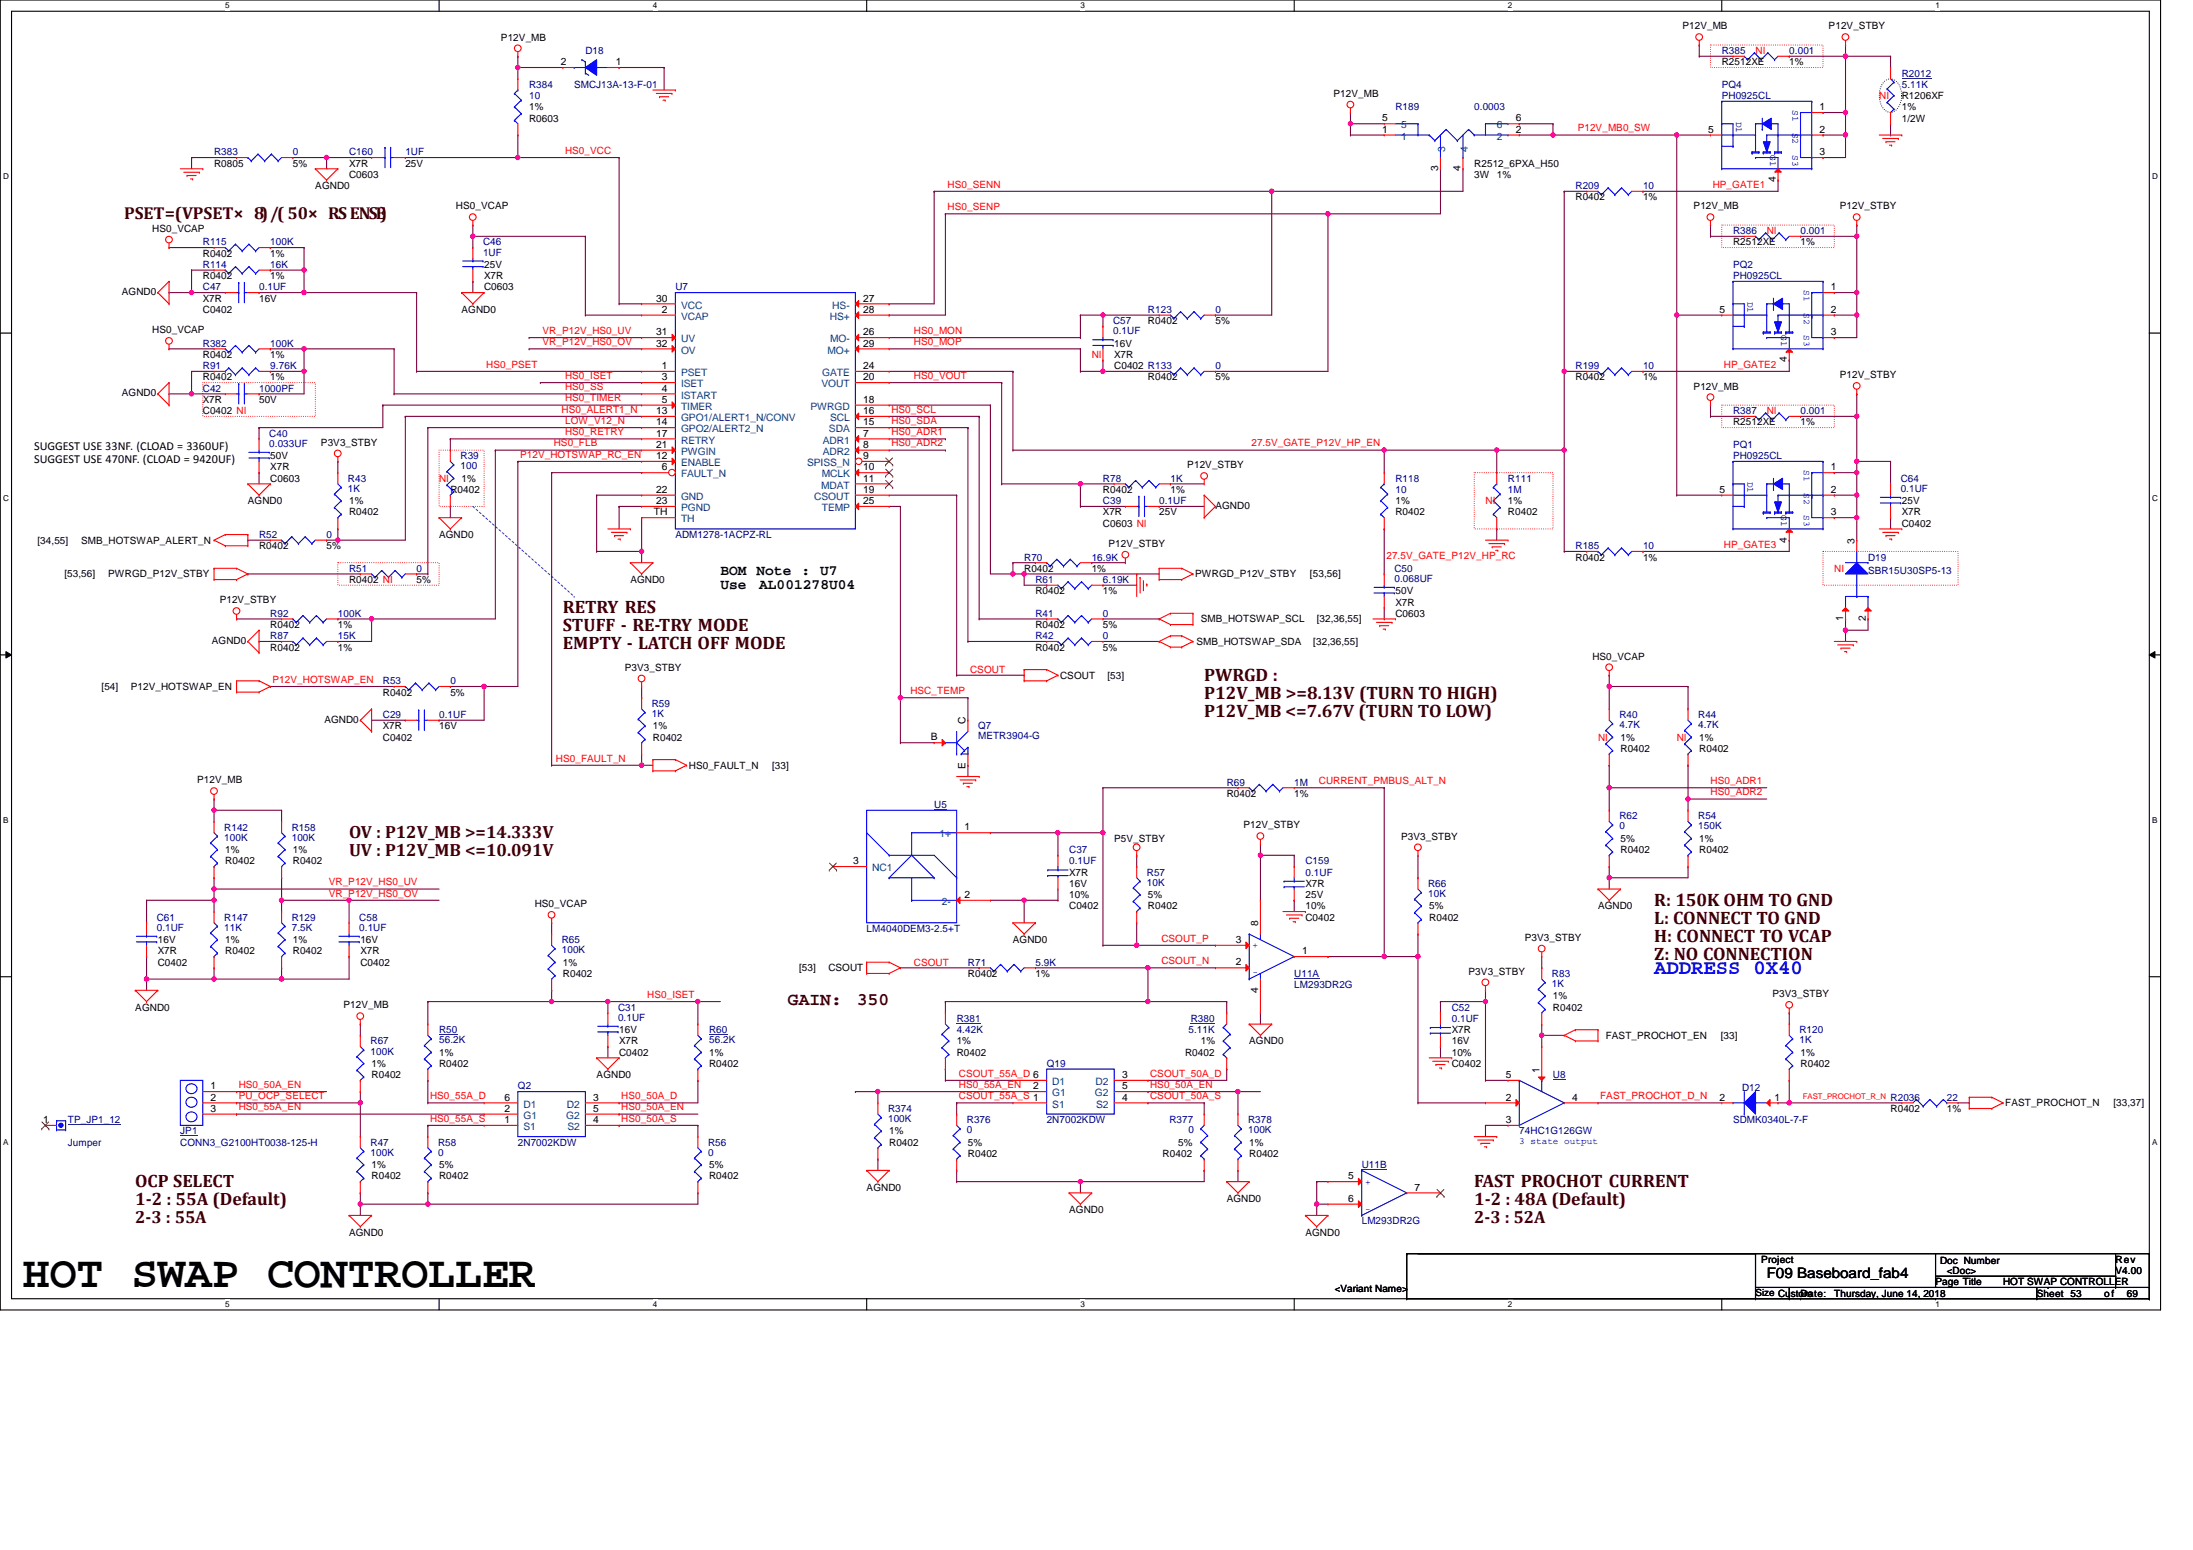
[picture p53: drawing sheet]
<svg xmlns="http://www.w3.org/2000/svg" width="297mm" height="210mm" viewBox="0 0 297 210" stroke-linecap="round" stroke-linejoin="round" font-family="sans-serif">
<defs><g id="words">
<text font-size="6.1" x="3.1" y="174.2">HOT SWAP CONTROLLER</text>
<text font-size="2.8" fill="#00f" x="224.1" y="131.9">ADDRESS 0X40</text>
<g font-size="2.4" fill="#400000">
<text x="76.2" y="83.1">RETRY RES</text>
<text x="76.2" y="85.5">STUFF - RE-TRY MODE</text>
<text x="76.2" y="87.9">EMPTY - LATCH OFF MODE</text>
<text x="163.1" y="92.2">PWRGD :</text>
<text x="163.1" y="94.7">P12V_MB &gt;=8.13V (TURN TO HIGH)</text>
<text x="163.1" y="97.1">P12V_MB &lt;=7.67V (TURN TO LOW)</text>
<text x="47.3" y="113.5">OV : P12V_MB &gt;=14.333V</text>
<text x="47.3" y="115.9">UV : P12V_MB &lt;=10.091V</text>
<text x="224.1" y="122.7">R: 150K OHM TO GND</text>
<text x="224.1" y="125.1">L: CONNECT TO GND</text>
<text x="224.1" y="127.6">H: CONNECT TO VCAP</text>
<text x="224.1" y="130">Z: NO CONNECTION</text>
<text x="106.7" y="136.2">GAIN:</text>
<text x="116.1" y="136.2">350</text>
<text x="18.3" y="160.8">OCP SELECT</text>
<text x="199.7" y="160.8">FAST PROCHOT CURRENT</text>
<text x="18.3" y="163.2">1-2 : 55A (Default)</text>
<text x="18.3" y="165.6">2-3 : 55A</text>
<text x="199.7" y="163.2">1-2 : 48A (Default)</text>
<text x="199.7" y="165.6">2-3 : 52A</text>
</g>
<text font-size="2.3" fill="#400000" x="16.8" y="29.7">PSET=(VPSET× 8)/( 50× RSENSE)</text>
<g font-size="2">
<text x="97.6" y="77.9">BOM Note : U7</text>
<text x="97.6" y="79.8">Use</text>
<text x="102.8" y="79.8">AL001278U04</text>
<text x="239.3" y="173.1">F09 Baseboard_fab4</text>
</g>
<g font-size="1.7">
<text x="4.6" y="61">SUGGEST USE 33NF. (CLOAD = 3360UF)</text>
<text x="4.6" y="62.7">SUGGEST USE 470NF. (CLOAD = 9420UF)</text>
</g>
<g font-size="1.4">
<text x="67.9" y="5.5">P12V_MB</text>
<text x="227.9" y="4">P12V_MB</text>
<text x="247.7" y="4">P12V_STBY</text>
<text x="75.9" y="8.8">2</text>
<text x="83.4" y="8.8">1</text>
<text x="233.2" y="8.8">R2512XE</text>
<text x="242.4" y="8.8">1%</text>
<text x="71.7" y="16.5">R0603</text>
<text x="71.7" y="14.9">1%</text>
<text x="180.6" y="13.1">P12V_MB</text>
<text x="187.2" y="16.4">5</text>
<text x="187.2" y="18">1</text>
<text x="205.3" y="18">2</text>
<text x="205.3" y="16.4">6</text>
<text x="231.4" y="18">5</text>
<text x="246.5" y="18">2</text>
<text x="246.5" y="14.9">1</text>
<text x="257.6" y="16.5">1/2W</text>
<text x="257.6" y="14.9">1%</text>
<text x="257.6" y="13.4">R1206XF</text>
<text x="29" y="22.6">R0805</text>
<text x="39.7" y="22.6">5%</text>
<text x="47.3" y="22.6">X7R</text>
<text x="54.9" y="22.6">25V</text>
<text x="194.8" y="23.2" transform="rotate(-90 194.8 23.2)">3</text>
<text x="197.8" y="23.2" transform="rotate(-90 197.8 23.2)">4</text>
<text x="199.7" y="22.6">R2512_6PXA_H50</text>
<text x="246.5" y="21">3</text>
<text x="42.7" y="25.6">AGND0</text>
<text x="47.3" y="24.1">C0603</text>
<text x="61.8" y="28.4">HS0_VCAP</text>
<text x="199.7" y="24.1">3W</text>
<text x="202.7" y="24.1">1%</text>
<text x="213.4" y="27.1">R0402</text>
<text x="222.5" y="27.1">1%</text>
<text x="229.4" y="28.4">P12V_MB</text>
<text x="240.5" y="24.7" transform="rotate(-90 240.5 24.7)">4</text>
<text x="249.2" y="28.4">P12V_STBY</text>
<text x="20.6" y="31.4">HS0_VCAP</text>
<text x="27.5" y="34.8">R0402</text>
<text x="36.6" y="34.8">1%</text>
<text x="234.7" y="33.2">R2512XE</text>
<text x="243.9" y="33.2">1%</text>
<text x="16.5" y="39.9">AGND0</text>
<text x="27.5" y="40.9">X7R</text>
<text x="27.5" y="37.8">R0402</text>
<text x="35.1" y="40.9">16V</text>
<text x="36.6" y="37.8">1%</text>
<text x="65.6" y="37.8">X7R</text>
<text x="65.6" y="36.3">25V</text>
<text x="65.6" y="39.3">C0603</text>
<text x="88.9" y="40.8">30</text>
<text x="116.9" y="40.8">27</text>
<text x="248" y="39.3">1</text>
<text x="20.6" y="45.1">HS0_VCAP</text>
<text x="27.5" y="42.4">C0402</text>
<text x="62.5" y="42.4">AGND0</text>
<text x="88.9" y="46.9">32</text>
<text x="88.9" y="45.4">31</text>
<text x="89.7" y="42.4">2</text>
<text x="116.9" y="42.4">28</text>
<text x="116.9" y="45.4">26</text>
<text x="116.9" y="46.9">29</text>
<text x="150.9" y="46.9">16V</text>
<text x="155.5" y="43.9">R0402</text>
<text x="164.6" y="43.9">5%</text>
<text x="232.9" y="42.4">5</text>
<text x="248" y="45.4">3</text>
<text x="248" y="42.4">2</text>
<text x="16.5" y="53.7">AGND0</text>
<text x="27.5" y="48.5">R0402</text>
<text x="27.5" y="51.5">R0402</text>
<text x="36.6" y="48.5">1%</text>
<text x="36.6" y="51.5">1%</text>
<text x="89.7" y="51.5">3</text>
<text x="89.7" y="53">4</text>
<text x="89.7" y="50">1</text>
<text x="116.9" y="51.5">20</text>
<text x="116.9" y="50">24</text>
<text x="150.9" y="48.5">X7R</text>
<text x="150.9" y="50">C0402 R133</text>
<text x="155.5" y="51.5">R0402</text>
<text x="164.6" y="51.5">5%</text>
<text x="213.4" y="51.5">R0402</text>
<text x="222.5" y="51.5">1%</text>
<text x="229.4" y="52.7">P12V_MB</text>
<text x="242" y="49.1" transform="rotate(-90 242 49.1)">4</text>
<text x="249.2" y="51.2">P12V_STBY</text>
<text x="27.5" y="56.1">C0402 NI</text>
<text x="27.5" y="54.6">X7R</text>
<text x="35.1" y="54.6">50V</text>
<text x="88.9" y="57.6">14</text>
<text x="88.9" y="56.1">13</text>
<text x="88.9" y="59.1">17</text>
<text x="89.7" y="54.5">5</text>
<text x="116.9" y="59.1">7</text>
<text x="116.9" y="57.6">15</text>
<text x="116.9" y="56.1">16</text>
<text x="116.9" y="54.5">18</text>
<text x="234.7" y="57.6">R2512XE</text>
<text x="243.9" y="57.6">1%</text>
<text x="36.6" y="63.7">X7R</text>
<text x="36.6" y="62.2">50V</text>
<text x="36.6" y="65.2">C0603</text>
<text x="43.5" y="60.4">P3V3_STBY</text>
<text x="62.5" y="65.2">1%</text>
<text x="88.9" y="62.2">12</text>
<text x="88.9" y="60.6">21</text>
<text x="89.7" y="63.7">6</text>
<text x="116.9" y="60.6">8</text>
<text x="116.9" y="62.2">9</text>
<text x="116.9" y="63.7">10</text>
<text x="116.9" y="65.2">11</text>
<text x="160.8" y="63.4">P12V_STBY</text>
<text x="248" y="63.7">1</text>
<text x="33.6" y="68.3">AGND0</text>
<text x="47.3" y="69.8">R0402</text>
<text x="47.3" y="68.3">1%</text>
<text x="61" y="66.8">R0402</text>
<text x="88.6" y="69.8">TH</text>
<text x="88.9" y="66.7">22</text>
<text x="88.9" y="68.3">23</text>
<text x="116.9" y="66.7">19</text>
<text x="116.9" y="68.3">25</text>
<text x="149.4" y="71.3">C0603 NI</text>
<text x="149.4" y="69.8">X7R</text>
<text x="149.4" y="66.8">R0402</text>
<text x="157" y="69.8">25V</text>
<text x="158.5" y="66.8">1%</text>
<text x="164.6" y="68.9">AGND0</text>
<text x="189" y="69.8">R0402</text>
<text x="189" y="68.3">1%</text>
<text x="204.3" y="69.8">R0402</text>
<text x="204.3" y="68.3">1%</text>
<text x="232.9" y="66.7">5</text>
<text x="248" y="69.8">3</text>
<text x="248" y="66.7">2</text>
<text x="257.6" y="69.8">X7R</text>
<text x="257.6" y="68.3">25V</text>
<text x="257.6" y="71.3">C0402</text>
<text x="5.1" y="73.6">[34,55]</text>
<text x="11" y="73.6">SMB_HOTSWAP_ALERT_N</text>
<text x="35.1" y="74.4">R0402</text>
<text x="44.2" y="74.4">5%</text>
<text x="59.5" y="72.9">AGND0</text>
<text x="138.7" y="77.4">R0402</text>
<text x="147.9" y="77.4">1%</text>
<text x="150.2" y="74.1">P12V_STBY</text>
<text x="213.4" y="75.9">R0402</text>
<text x="222.5" y="75.9">1%</text>
<text x="242" y="73.5" transform="rotate(-90 242 73.5)">4</text>
<text x="251.2" y="73.6" transform="rotate(-90 251.2 73.6)">3</text>
<text x="8.7" y="78.2">[53,56]</text>
<text x="14.7" y="78.2">PWRGD_P12V_STBY</text>
<text x="29.8" y="81.7">P12V_STBY</text>
<text x="47.3" y="79">R0402 NI</text>
<text x="56.4" y="79">5%</text>
<text x="85.4" y="79">AGND0</text>
<text x="140.2" y="80.5">R0402</text>
<text x="149.4" y="80.5">1%</text>
<text x="161.9" y="78.2">PWRGD_P12V_STBY</text>
<text x="177.4" y="78.2">[53,56]</text>
<text x="189" y="82">X7R</text>
<text x="189" y="80.5">50V</text>
<text x="189" y="83.5">C0603</text>
<text x="28.7" y="87.2">AGND0</text>
<text x="36.6" y="88.1">R0402</text>
<text x="36.6" y="85">R0402</text>
<text x="45.8" y="88.1">1%</text>
<text x="45.8" y="85">1%</text>
<text x="140.2" y="88.1">R0402</text>
<text x="140.2" y="85">R0402</text>
<text x="149.4" y="88.1">5%</text>
<text x="149.4" y="85">5%</text>
<text x="162" y="87.3">SMB_HOTSWAP_SDA</text>
<text x="162.6" y="84.3">SMB_HOTSWAP_SCL</text>
<text x="177.9" y="87.3">[32,36,55]</text>
<text x="178.3" y="84.3">[32,36,55]</text>
<text x="215.7" y="89.3">HS0_VCAP</text>
<text x="249.7" y="84.1" transform="rotate(-90 249.7 84.1)">1</text>
<text x="252.7" y="84.1" transform="rotate(-90 252.7 84.1)">2</text>
<text x="13.8" y="93.4">[54]</text>
<text x="17.7" y="93.4">P12V_HOTSWAP_EN</text>
<text x="51.9" y="94.2">R0402</text>
<text x="61" y="94.2">5%</text>
<text x="84.6" y="90.8">P3V3_STBY</text>
<text x="143.6" y="91.9">CSOUT</text>
<text x="150" y="91.9">[53]</text>
<text x="43.9" y="97.9">AGND0</text>
<text x="51.9" y="100.3">C0402</text>
<text x="51.9" y="98.8">X7R</text>
<text x="59.5" y="98.8">16V</text>
<text x="88.4" y="100.3">R0402</text>
<text x="88.4" y="98.8">1%</text>
<text x="126.1" y="100.3">B</text>
<text x="130.8" y="98" transform="rotate(-90 130.8 98)">C</text>
<text x="219.5" y="101.8">R0402</text>
<text x="219.5" y="100.3">1%</text>
<text x="230.2" y="101.8">R0402</text>
<text x="230.2" y="100.3">1%</text>
<text x="26.7" y="106.1">P12V_MB</text>
<text x="93.3" y="104.1">HS0_FAULT_N</text>
<text x="104.6" y="104.1">[33]</text>
<text x="130.8" y="104.1" transform="rotate(-90 130.8 104.1)">E</text>
<text x="166.2" y="107.9">R0402</text>
<text x="175.3" y="107.9">1%</text>
<text x="130.6" y="112.5">1</text>
<text x="168.4" y="112.2">P12V_STBY</text>
<text x="189.8" y="113.7">P3V3_STBY</text>
<text x="30.5" y="117.1">R0402</text>
<text x="30.5" y="115.5">1%</text>
<text x="39.7" y="117.1">R0402</text>
<text x="39.7" y="115.5">1%</text>
<text x="115.6" y="117">3</text>
<text x="144.8" y="118.6">X7R</text>
<text x="150.9" y="114">P5V_STBY</text>
<text x="219.5" y="115.5">R0402</text>
<text x="219.5" y="114">5%</text>
<text x="230.2" y="115.5">R0402</text>
<text x="230.2" y="114">1%</text>
<text x="72.4" y="122.9">HS0_VCAP</text>
<text x="130.6" y="121.6">2</text>
<text x="144.8" y="123.1">C0402</text>
<text x="144.8" y="121.6">10%</text>
<text x="144.8" y="120.1">16V</text>
<text x="155.5" y="123.1">R0402</text>
<text x="155.5" y="121.6">5%</text>
<text x="170.4" y="125.4" transform="rotate(-90 170.4 125.4)">8</text>
<text x="176.8" y="120.1">X7R</text>
<text x="176.8" y="124.7">C0402</text>
<text x="176.8" y="123.1">10%</text>
<text x="176.8" y="121.6">25V</text>
<text x="193.6" y="124.7">R0402</text>
<text x="193.6" y="123.1">5%</text>
<text x="216.4" y="123.1">AGND0</text>
<text x="21.4" y="129.2">X7R</text>
<text x="21.4" y="127.7">16V</text>
<text x="21.4" y="130.8">C0402</text>
<text x="30.5" y="129.2">R0402</text>
<text x="30.5" y="127.7">1%</text>
<text x="39.7" y="129.2">R0402</text>
<text x="39.7" y="127.7">1%</text>
<text x="48.8" y="129.2">X7R</text>
<text x="48.8" y="127.7">16V</text>
<text x="48.8" y="130.8">C0402</text>
<text x="76.2" y="130.8">1%</text>
<text x="108.2" y="131.5">[53]</text>
<text x="112.2" y="131.5">CSOUT</text>
<text x="137.2" y="127.7">AGND0</text>
<text x="167.4" y="127.7">3</text>
<text x="167.4" y="130.7">2</text>
<text x="176.4" y="129.2">1</text>
<text x="198.9" y="132">P3V3_STBY</text>
<text x="206.5" y="127.4">P3V3_STBY</text>
<text x="18.3" y="136.9">AGND0</text>
<text x="46.5" y="136.6">P12V_MB</text>
<text x="76.2" y="132.3">R0402</text>
<text x="131.1" y="132.3">R0402</text>
<text x="140.2" y="132.3">1%</text>
<text x="170.4" y="134.4" transform="rotate(-90 170.4 134.4)">4</text>
<text x="210.4" y="136.9">R0402</text>
<text x="210.4" y="135.3">1%</text>
<text x="240.1" y="135">P3V3_STBY</text>
<text x="59.5" y="143">1%</text>
<text x="83.9" y="141.4">X7R</text>
<text x="83.9" y="139.9">16V</text>
<text x="83.9" y="143">C0402</text>
<text x="96.1" y="143">1%</text>
<text x="129.6" y="143">R0402</text>
<text x="129.6" y="141.4">1%</text>
<text x="160.5" y="143">R0402</text>
<text x="162.6" y="141.4">1%</text>
<text x="169.2" y="141.4">AGND0</text>
<text x="196.6" y="139.9">X7R</text>
<text x="196.6" y="143">10%</text>
<text x="196.6" y="141.4">16V</text>
<text x="217.5" y="140.7">FAST_PROCHOT_EN</text>
<text x="233.1" y="140.7">[33]</text>
<text x="243.9" y="143">1%</text>
<text x="28.5" y="147.5">1</text>
<text x="28.5" y="149">2</text>
<text x="50.3" y="146">R0402</text>
<text x="50.3" y="144.5">1%</text>
<text x="59.5" y="144.5">R0402</text>
<text x="68.3" y="149">6</text>
<text x="80.3" y="149">3</text>
<text x="80.8" y="146">AGND0</text>
<text x="96.1" y="144.5">R0402</text>
<text x="140" y="147.5">2</text>
<text x="152" y="147.5">5</text>
<text x="152" y="149">4</text>
<text x="152" y="146">3</text>
<text x="196.6" y="144.5">C0402</text>
<text x="204" y="149">2</text>
<text x="204" y="146">5</text>
<text x="208.5" y="145.2" transform="rotate(-90 208.5 145.2)">1</text>
<text x="212.9" y="149">4</text>
<text x="232.9" y="149">2</text>
<text x="240.4" y="149">1</text>
<text x="243.9" y="144.5">R0402</text>
<text x="271.6" y="149.8">FAST_PROCHOT_N</text>
<text x="286.3" y="149.8">[33,37]</text>
<text x="5.8" y="152.1">1</text>
<text x="28.5" y="150.6">3</text>
<text x="68.3" y="150.6">2</text>
<text x="68.3" y="152.1">1</text>
<text x="80.3" y="150.6">5</text>
<text x="80.3" y="152.1">4</text>
<text x="120.4" y="155.2">R0402</text>
<text x="120.4" y="153.6">1%</text>
<text x="131.1" y="155.2">5%</text>
<text x="159.6" y="155.2">5%</text>
<text x="169.2" y="155.2">1%</text>
<text x="204" y="152.1">3</text>
<text x="256.1" y="150.6">R0402</text>
<text x="263.7" y="150.6">1%</text>
<text x="50.3" y="159.7">R0402</text>
<text x="50.3" y="158.2">1%</text>
<text x="59.5" y="159.7">R0402</text>
<text x="59.5" y="158.2">5%</text>
<text x="96.1" y="159.7">R0402</text>
<text x="96.1" y="158.2">5%</text>
<text x="117.4" y="161.2">AGND0</text>
<text x="131.1" y="156.7">R0402</text>
<text x="157.5" y="156.7">R0402</text>
<text x="169.2" y="156.7">R0402</text>
<text x="182.6" y="159.7">5</text>
<text x="191.6" y="161.2">7</text>
<text x="47.3" y="167.3">AGND0</text>
<text x="144.8" y="164.3">AGND0</text>
<text x="166.2" y="162.8">AGND0</text>
<text x="176.8" y="167.3">AGND0</text>
<text x="182.6" y="162.8">6</text>
<text x="238.5" y="171">Project</text>
<text x="262.8" y="171.2">Doc Number</text>
<text x="263.7" y="172.5">&lt;Doc&gt;</text>
<text x="286.6" y="172.5">V4.00</text>
<text x="286.6" y="171">Rev</text>
<text x="180.8" y="175">&lt;Variant Name&gt;</text>
<text x="243.9" y="175.6">Date:</text>
<text x="248.5" y="175.6">Thursday, June 14, 2018</text>
<text x="262.2" y="174.1">Page Title</text>
<text x="271.3" y="174.1">HOT SWAP CONTROLLER</text>
<text x="275.9" y="175.6">Sheet 53</text>
<text x="285" y="175.6">of</text>
<text x="288.1" y="175.6">69</text>
</g>
<g font-size="1.4" fill="#000080">
<text x="71.7" y="11.9">R384</text>
<text x="77.8" y="11.9">SMCJ13A-13-F-01</text>
<text x="79.3" y="7.3">D18</text>
<text x="233.2" y="7.3">R385</text>
<text x="233.2" y="11.9">PQ4</text>
<text x="242.4" y="7.3">0.001</text>
<text x="257.6" y="10.4">R2012</text>
<text x="257.6" y="11.9">5.11K</text>
<text x="71.7" y="13.4">10</text>
<text x="189" y="14.9">R189</text>
<text x="199.7" y="14.9">0.0003</text>
<text x="233.2" y="13.4">PH0925CL</text>
<text x="29" y="21">R383</text>
<text x="39.7" y="21">0</text>
<text x="47.3" y="21">C160</text>
<text x="54.9" y="21">1UF</text>
<text x="213.4" y="25.6">R209</text>
<text x="222.5" y="25.6">10</text>
<text x="27.5" y="33.2">R115</text>
<text x="36.6" y="33.2">100K</text>
<text x="65.4" y="33.2">C46</text>
<text x="65.4" y="34.6">1UF</text>
<text x="234.7" y="31.7">R386</text>
<text x="243.9" y="31.7">0.001</text>
<text x="27.5" y="39.3">C47</text>
<text x="27.5" y="36.3">R114</text>
<text x="35.1" y="39.3">0.1UF</text>
<text x="36.6" y="36.3">16K</text>
<text x="91.5" y="39.3">U7</text>
<text x="234.7" y="36.3">PQ2</text>
<text x="234.7" y="37.8">PH0925CL</text>
<text x="27.5" y="46.9">R382</text>
<text x="36.6" y="46.9">100K</text>
<text x="150.8" y="43.9">C57</text>
<text x="150.8" y="45.3">0.1UF</text>
<text x="155.5" y="42.4">R123</text>
<text x="164.6" y="42.4">0</text>
<text x="27.5" y="53">C42</text>
<text x="27.5" y="50">R91</text>
<text x="35.1" y="53">1000PF</text>
<text x="36.6" y="50">9.76K</text>
<text x="164.6" y="50">0</text>
<text x="213.4" y="50">R199</text>
<text x="222.5" y="50">10</text>
<text x="36.5" y="59.1">C40</text>
<text x="234.7" y="56.1">R387</text>
<text x="243.9" y="56.1">0.001</text>
<text x="36.5" y="60.5">0.033UF</text>
<text x="47.1" y="65.2">R43</text>
<text x="62.4" y="62.2">R39</text>
<text x="62.4" y="63.6">100</text>
<text x="149.4" y="65.2">R78</text>
<text x="158.5" y="65.2">1K</text>
<text x="189" y="65.2">R118</text>
<text x="204.3" y="65.2">R111</text>
<text x="234.7" y="60.7">PQ1</text>
<text x="234.7" y="62.2">PH0925CL</text>
<text x="257.4" y="65.2">C64</text>
<text x="47.1" y="66.6">1K</text>
<text x="149.4" y="68.3">C39</text>
<text x="157" y="68.3">0.1UF</text>
<text x="189" y="66.8">10</text>
<text x="204.3" y="66.8">1M</text>
<text x="257.4" y="66.6">0.1UF</text>
<text x="35.1" y="72.9">R52</text>
<text x="44.2" y="72.9">0</text>
<text x="47.3" y="77.4">R51</text>
<text x="56.4" y="77.4">0</text>
<text x="91.5" y="72.9">ADM1278-1ACPZ-RL</text>
<text x="138.7" y="75.9">R70</text>
<text x="147.9" y="75.9">16.9K</text>
<text x="188.9" y="77.4">C50</text>
<text x="213.4" y="74.4">R185</text>
<text x="222.5" y="74.4">10</text>
<text x="253" y="75.9">D19</text>
<text x="253" y="77.7">SBR15U30SP5-13</text>
<text x="36.6" y="83.5">R92</text>
<text x="45.8" y="83.5">100K</text>
<text x="140.2" y="79">R61</text>
<text x="140.2" y="83.5">R41</text>
<text x="149.4" y="79">6.19K</text>
<text x="149.4" y="83.5">0</text>
<text x="188.9" y="78.8">0.068UF</text>
<text x="36.6" y="86.6">R87</text>
<text x="45.8" y="86.6">15K</text>
<text x="140.2" y="86.6">R42</text>
<text x="149.4" y="86.6">0</text>
<text x="51.9" y="92.7">R53</text>
<text x="61" y="92.7">0</text>
<text x="88.3" y="95.7">R59</text>
<text x="51.9" y="97.2">C29</text>
<text x="59.5" y="97.2">0.1UF</text>
<text x="88.3" y="97.1">1K</text>
<text x="132.5" y="98.8">Q7</text>
<text x="132.5" y="100.1">METR3904-G</text>
<text x="219.3" y="97.2">R40</text>
<text x="219.3" y="98.6">4.7K</text>
<text x="230" y="97.2">R44</text>
<text x="230" y="98.6">4.7K</text>
<text x="166.2" y="106.4">R69</text>
<text x="175.3" y="106.4">1M</text>
<text x="30.4" y="112.5">R142</text>
<text x="30.4" y="113.9">100K</text>
<text x="39.5" y="112.5">R158</text>
<text x="39.5" y="113.9">100K</text>
<text x="126.5" y="109.4">U5</text>
<text x="219.3" y="111">R62</text>
<text x="219.3" y="112.3">0</text>
<text x="230" y="111">R54</text>
<text x="230" y="112.3">150K</text>
<text x="144.8" y="115.5">C37</text>
<text x="144.8" y="117.1">0.1UF</text>
<text x="155.3" y="118.6">R57</text>
<text x="155.3" y="120">10K</text>
<text x="176.8" y="117.1">C159</text>
<text x="176.8" y="118.6">0.1UF</text>
<text x="21.2" y="124.7">C61</text>
<text x="30.4" y="124.7">R147</text>
<text x="39.5" y="124.7">R129</text>
<text x="48.7" y="124.7">C58</text>
<text x="193.4" y="120.1">R66</text>
<text x="193.4" y="121.5">10K</text>
<text x="21.2" y="126">0.1UF</text>
<text x="30.4" y="126">11K</text>
<text x="39.5" y="126">7.5K</text>
<text x="48.7" y="126">0.1UF</text>
<text x="76.1" y="127.7">R65</text>
<text x="76.1" y="129.1">100K</text>
<text x="117.4" y="126.2">LM4040DEM3-2.5+T</text>
<text x="131.1" y="130.8">R71</text>
<text x="140.2" y="130.8">5.9K</text>
<text x="83.7" y="136.9">C31</text>
<text x="175.3" y="132.3">U11A</text>
<text x="175.3" y="133.8">LM293DR2G</text>
<text x="196.6" y="136.9">C52</text>
<text x="210.2" y="132.3">R83</text>
<text x="210.2" y="133.7">1K</text>
<text x="50.2" y="141.4">R67</text>
<text x="50.2" y="142.8">100K</text>
<text x="59.5" y="139.9">R50</text>
<text x="59.5" y="141.3">56.2K</text>
<text x="83.7" y="138.2">0.1UF</text>
<text x="96.1" y="139.9">R60</text>
<text x="96.1" y="141.3">56.2K</text>
<text x="129.6" y="138.4">R381</text>
<text x="129.6" y="139.9">4.42K</text>
<text x="161" y="139.9">5.11K</text>
<text x="161.3" y="138.4">R380</text>
<text x="196.6" y="138.4">0.1UF</text>
<text x="243.7" y="139.9">R120</text>
<text x="243.7" y="141.3">1K</text>
<text x="70.1" y="147.5">Q2</text>
<text x="141.8" y="144.5">Q19</text>
<text x="210.4" y="146">U8</text>
<text x="236" y="147.7">D12</text>
<text x="256.1" y="149.1">R2036</text>
<text x="263.7" y="149.1">22</text>
<text x="9.2" y="152.1">TP_JP1_12</text>
<text x="9.2" y="155.2">Jumper</text>
<text x="24.4" y="153.6">JP1</text>
<text x="24.4" y="155.2">CONN3_G2100HT0038-125-H</text>
<text x="50.2" y="155.2">R47</text>
<text x="59.3" y="155.2">R58</text>
<text x="70.1" y="155.2">2N7002KDW</text>
<text x="95.9" y="155.2">R56</text>
<text x="120.3" y="150.6">R374</text>
<text x="120.3" y="152">100K</text>
<text x="131" y="152.1">R376</text>
<text x="131" y="153.5">0</text>
<text x="141.8" y="152.1">2N7002KDW</text>
<text x="158.4" y="152.1">R377</text>
<text x="161" y="153.5">0</text>
<text x="169.1" y="152.1">R378</text>
<text x="169.1" y="153.5">100K</text>
<text x="205.8" y="153.6">74HC1G126GW</text>
<text x="234.7" y="152.1">SDMK0340L-7-F</text>
<text x="50.2" y="156.5">100K</text>
<text x="59.3" y="156.5">0</text>
<text x="95.9" y="156.5">0</text>
<text x="184.4" y="158.2">U11B</text>
<text x="184.4" y="165.8">LM293DR2G</text>
</g>
<g font-size="1.4" fill="#f00">
<text x="237.8" y="7.3">NI</text>
<text x="213.7" y="17.8">P12V_MB0_SW</text>
<text x="254.5" y="13.4">NI</text>
<text x="76.5" y="20.8">HS0_VCC</text>
<text x="128.4" y="28.4">HS0_SENP</text>
<text x="128.4" y="25.4">HS0_SENN</text>
<text x="232" y="25.4">HP_GATE1</text>
<text x="239.3" y="31.7">NI</text>
<text x="73.5" y="45.2">VR_P12V_HS0_UV</text>
<text x="73.5" y="46.7">VR_P12V_HS0_OV</text>
<text x="123.8" y="45.2">HS0_MON</text>
<text x="123.8" y="46.7">HS0_MOP</text>
<text x="65.9" y="49.8">HS0_PSET</text>
<text x="76.5" y="51.3">HS0_ISET</text>
<text x="76.5" y="52.8">HS0_SS</text>
<text x="123.8" y="51.3">HS0_VOUT</text>
<text x="147.9" y="48.5">NI</text>
<text x="233.5" y="49.8">HP_GATE2</text>
<text x="76.1" y="55.9">HS0_ALERT1_N</text>
<text x="76.5" y="54.4">HS0_TIMER</text>
<text x="76.5" y="57.4">LOW_V12_N</text>
<text x="76.5" y="58.9">HS0_RETRY</text>
<text x="120.7" y="55.9">HS0_SCL</text>
<text x="120.7" y="57.4">HS0_SDA</text>
<text x="120.7" y="58.9">HS0_ADR1</text>
<text x="239.3" y="56.1">NI</text>
<text x="59.5" y="65.2">NI</text>
<text x="70.4" y="62">P12V_HOTSWAP_RC_EN</text>
<text x="75" y="60.5">HS0_FLB</text>
<text x="120.7" y="60.5">HS0_ADR2</text>
<text x="169.5" y="60.5">27.5V_GATE_P12V_HP_EN</text>
<text x="201.2" y="68.3">NI</text>
<text x="187.8" y="75.7">27.5V_GATE_P12V_HP_RC</text>
<text x="233.5" y="74.2">HP_GATE3</text>
<text x="248.5" y="77.4">NI</text>
<text x="36.9" y="92.5">P12V_HOTSWAP_EN</text>
<text x="123.3" y="94">HSC_TEMP</text>
<text x="131.4" y="91.1">CSOUT</text>
<text x="216.4" y="100.3">NI</text>
<text x="227.1" y="100.3">NI</text>
<text x="75.3" y="103.1">HS0_FAULT_N</text>
<text x="178.6" y="106.2">CURRENT_PMBUS_ALT_N</text>
<text x="231.7" y="107.7">HS0_ADR2</text>
<text x="231.7" y="106.2">HS0_ADR1</text>
<text x="44.5" y="119.9">VR_P12V_HS0_UV</text>
<text x="44.5" y="121.4">VR_P12V_HS0_OV</text>
<text x="123.8" y="130.8">CSOUT</text>
<text x="157.3" y="130.6">CSOUT_N</text>
<text x="157.3" y="127.5">CSOUT_P</text>
<text x="87.7" y="135.1">HS0_ISET</text>
<text x="32.3" y="147.3">HS0_50A_EN</text>
<text x="32.3" y="148.8">PU_OCP_SELECT</text>
<text x="58.2" y="148.8">HS0_55A_D</text>
<text x="84.2" y="148.8">HS0_50A_D</text>
<text x="129.9" y="147.3">HS0_55A_EN</text>
<text x="129.9" y="148.8">CSOUT_55A_S 1</text>
<text x="129.9" y="145.8">CSOUT_55A_D 6</text>
<text x="155.8" y="148.8">CSOUT_50A_S</text>
<text x="155.8" y="147.3">HS0_50A_EN</text>
<text x="155.8" y="145.8">CSOUT_50A_D</text>
<text x="216.7" y="148.8">FAST_PROCHOT_D_N</text>
<text x="32.3" y="150.4">HS0_55A_EN</text>
<text x="58.2" y="151.9">HS0_55A_S</text>
<text x="84.2" y="151.9">HS0_50A_S</text>
<text x="84.2" y="150.4">HS0_50A_EN</text>
</g>
<g font-size="1.4" fill="#004080">
<text x="189.8" y="17.4">5</text>
<text x="202.7" y="17.4">6</text>
<text x="189.8" y="18.9">1</text>
<text x="195.7" y="20.6" transform="rotate(-90 195.7 20.6)">3</text>
<text x="198.8" y="20.6" transform="rotate(-90 198.8 20.6)">4</text>
<text x="202.7" y="18.9">2</text>
<text x="92.2" y="41.8">VCC</text>
<text x="112.7" y="41.8">HS-</text>
<text x="92.2" y="47.9">OV</text>
<text x="92.2" y="43.3">VCAP</text>
<text x="92.2" y="46.4">UV</text>
<text x="112.1" y="47.9">MO+</text>
<text x="112.4" y="43.3">HS+</text>
<text x="112.4" y="46.4">MO-</text>
<text x="92.2" y="52.5">ISET</text>
<text x="92.2" y="54">ISTART</text>
<text x="92.2" y="50.9">PSET</text>
<text x="111.3" y="52.5">VOUT</text>
<text x="111.4" y="50.9">GATE</text>
<text x="92.2" y="55.5">TIMER</text>
<text x="92.2" y="58.5">GPO2/ALERT2_N</text>
<text x="92.2" y="57">GPO1/ALERT1_N/CONV</text>
<text x="109.8" y="55.5">PWRGD</text>
<text x="112.3" y="58.5">SDA</text>
<text x="112.4" y="57">SCL</text>
<text x="92.2" y="64.6">FAULT_N</text>
<text x="92.2" y="63.1">ENABLE</text>
<text x="92.2" y="60.1">RETRY</text>
<text x="92.2" y="61.6">PWGIN</text>
<text x="109.3" y="63.1">SPISS_N</text>
<text x="111.3" y="64.6">MCLK</text>
<text x="111.4" y="60.1">ADR1</text>
<text x="111.4" y="61.6">ADR2</text>
<text x="92.2" y="67.7">GND</text>
<text x="92.2" y="70.7">TH</text>
<text x="92.2" y="69.2">PGND</text>
<text x="110.3" y="67.7">CSOUT</text>
<text x="111.2" y="66.2">MDAT</text>
<text x="111.3" y="69.2">TEMP</text>
<text x="127.3" y="113.4">1+</text>
<text x="118.1" y="118">NC1</text>
<text x="127.6" y="122.6">2-</text>
<text x="70.9" y="150">D1</text>
<text x="76.8" y="150">D2</text>
<text x="142.5" y="148.5">G1</text>
<text x="142.5" y="150">S1</text>
<text x="142.5" y="146.9">D1</text>
<text x="148.3" y="148.5">G2</text>
<text x="148.4" y="146.9">D2</text>
<text x="148.5" y="150">S2</text>
<text x="70.9" y="151.5">G1</text>
<text x="70.9" y="153">S1</text>
<text x="76.7" y="151.5">G2</text>
<text x="76.9" y="153">S2</text>
</g>
<g font-size="1.3" fill="#00f">
<text x="235.2" y="16.5" transform="rotate(90 235.2 16.5)">D1</text>
<text x="242.8" y="14.9" transform="rotate(90 242.8 14.9)">S1</text>
<text x="242.8" y="18" transform="rotate(90 242.8 18)">S2</text>
<text x="239.8" y="21" transform="rotate(90 239.8 21)">G1</text>
<text x="242.8" y="21" transform="rotate(90 242.8 21)">S3</text>
<text x="236.7" y="40.9" transform="rotate(90 236.7 40.9)">D1</text>
<text x="244.3" y="39.3" transform="rotate(90 244.3 39.3)">S1</text>
<text x="241.3" y="45.4" transform="rotate(90 241.3 45.4)">G1</text>
<text x="244.3" y="42.4" transform="rotate(90 244.3 42.4)">S2</text>
<text x="244.3" y="45.4" transform="rotate(90 244.3 45.4)">S3</text>
<text x="236.7" y="65.2" transform="rotate(90 236.7 65.2)">D1</text>
<text x="244.3" y="63.7" transform="rotate(90 244.3 63.7)">S1</text>
<text x="241.3" y="69.8" transform="rotate(90 241.3 69.8)">G1</text>
<text x="244.3" y="66.8" transform="rotate(90 244.3 66.8)">S2</text>
<text x="244.3" y="69.8" transform="rotate(90 244.3 69.8)">S3</text>
<text x="169.7" y="128.4">+</text>
<text x="169.7" y="132.1">-</text>
<text x="205.8" y="155">3 state output</text>
<text x="184.9" y="160.4">+</text>
<text x="184.9" y="164.1">-</text>
</g>
<text font-size="1.3" x="237.8" y="175.6">Size Custom</text>
<g font-size="1.1">
<text x="30.5" y="1.1">5</text>
<text x="88.4" y="1.1">4</text>
<text x="146.3" y="1.1">3</text>
<text x="204.3" y="1.1">2</text>
<text x="262.2" y="1.1">1</text>
<text x=".4" y="24.3">D</text>
<text x="291.5" y="24.3">D</text>
<text x=".4" y="67.9">C</text>
<text x="291.5" y="67.9">C</text>
<text x=".4" y="111.5">B</text>
<text x="291.5" y="111.5">B</text>
<text x=".4" y="155">A</text>
<text x="291.5" y="155">A</text>
<text x="30.5" y="177">5</text>
<text x="88.4" y="177">4</text>
<text x="146.3" y="177">3</text>
<text x="204.3" y="177">2</text>
<text x="262.2" y="177">1</text>
</g>
<text font-size="1.1" fill="#f00" x="244.2" y="148.8">FAST_PROCHOT_R_N</text>
</g></defs>
<path d="M0 0h292.6v177.4h-292.6zM1.6 1.5h289.5v174.4h-289.5z" fill="none" stroke="#000" stroke-width=".15"/>
<g fill="#fff">
<path d="M30.5 .1h.6v1.3h-.6z"/>
<path d="M30.5 176h.6v1.2h-.6z"/>
</g>
<path d="M59.5 0v1.5M59.5 175.9v1.5" fill="none" stroke="#000" stroke-width=".15"/>
<g fill="#fff">
<path d="M88.4 .1h.6v1.3h-.6z"/>
<path d="M88.4 176h.6v1.2h-.6z"/>
</g>
<path d="M117.4 0v1.5M117.4 175.9v1.5" fill="none" stroke="#000" stroke-width=".15"/>
<g fill="#fff">
<path d="M146.3 .1h.6v1.3h-.6z"/>
<path d="M146.3 176h.6v1.2h-.6z"/>
</g>
<path d="M175.3 0v1.5M175.3 175.9v1.5" fill="none" stroke="#000" stroke-width=".15"/>
<g fill="#fff">
<path d="M204.3 .1h.5v1.3h-.5z"/>
<path d="M204.3 176h.5v1.2h-.5z"/>
</g>
<path d="M233.2 0v1.5M233.2 175.9v1.5" fill="none" stroke="#000" stroke-width=".15"/>
<g fill="#fff">
<path d="M262.2 .1h.6v1.3h-.6z"/>
<path d="M262.2 176h.6v1.2h-.6z"/>
<path d="M.4 23.3h.8v1.2h-.8z"/>
<path d="M291.5 23.3h.8v1.2h-.8z"/>
<path d="M.4 66.9h.8v1.2h-.8z"/>
<path d="M291.5 66.9h.8v1.2h-.8z"/>
</g>
<path d="M0 45.1h1.6M291.1 45.1h1.5" fill="none" stroke="#000" stroke-width=".15"/>
<g fill="#fff">
<path d="M.4 110.5h.7v1.2h-.7z"/>
<path d="M291.5 110.5h.7v1.2h-.7z"/>
</g>
<path d="M0 88.7h1.6M291.1 88.7h1.5" fill="none" stroke="#000" stroke-width=".15"/>
<path d="M.8 88.2l.8 .5-.8 .4zM291.1 88.7l.8-.5v.9z" fill="#000"/>
<path d="M.8 88.2l.8 .5-.8 .4zM291.1 88.7l.8-.5v.9z" fill="none" stroke="#000" stroke-width=".14"/>
<g fill="#fff">
<path d="M.4 154.1h.8v1.2h-.8z"/>
<path d="M291.5 154.1h.7v1.2h-.7z"/>
</g>
<path d="M0 132.3h1.6M291.1 132.3h1.5" fill="none" stroke="#000" stroke-width=".15"/>
<path d="M231.7 6.1h15.2v3h-15.2zM233.2 30.5h15.3v3h-15.3zM27.5 51.8h15.2v4.6h-15.2zM233.2 54.9h15.3v3h-15.3zM45.8 76.2h13.7v3h-13.7zM59.5 61h6.1v7.6h-6.1zM199.7 64h10.7v7.6h-10.7zM246.9 74.7h18.3v4.5h-18.3z" fill="none" stroke="#f00" stroke-width=".15" stroke-dasharray="0 .3"/>
<path d="M64 68.6l13.8 12.2M77.8 80.8h.1" fill="none" stroke="#0080ff" stroke-width=".15" stroke-dasharray=".3 .3"/>
<path d="M255.3 11a1.29 1.29 0 0 1 2.1 .8 2.78 2.78 0 0 1-.9 3.3 1.32 1.32 0 0 1-1.7-1 2.97 2.97 0 0 1 .5-3.1z" fill="none" stroke="#000" stroke-width=".15" stroke-dasharray="0 .3"/>
<g fill="none" stroke="#800040" stroke-width=".15">
<path d="M70.1 7.6h.1M70.1 18.3h.1M70.1 7.6v1.5M70.1 18.3v3M90 9.1h.1M90 9.1v3.1M54.9 21.3h.1M54.9 21.3h29M70.1 21.3h.1M83.9 21.3h.1M83.9 21.3v19.8M83.9 41.1h.1"/>
<path d="M83.9 41.1h3M83.9 68.6h.1M83.9 68.6h3M83.9 68.6v3"/>
</g>
<circle cx="70.1" cy="21.3" r=".29" fill="#f0f"/>
<circle cx="70.1" cy="21.3" r=".29" fill="none" stroke="#f0f" stroke-width=".15"/>
<path d="M44.2 21.3h.1M44.2 21.3h6.1" fill="none" stroke="#800040" stroke-width=".15"/>
<circle cx="44.2" cy="21.3" r=".29" fill="#f0f"/>
<circle cx="44.2" cy="21.3" r=".29" fill="none" stroke="#f0f" stroke-width=".15"/>
<path d="M70.1 9.1h.1M70.1 9.1h6.1M25.9 21.3h.1M25.9 21.3h6.1M25.9 21.3v1.6M39.7 21.3h.1M39.7 21.3h4.5M44.2 21.3h.1M44.2 21.3v1.6" fill="none" stroke="#800040" stroke-width=".15"/>
<circle cx="70.1" cy="9.1" r=".29" fill="#f0f"/>
<circle cx="70.1" cy="9.1" r=".29" fill="none" stroke="#f0f" stroke-width=".15"/>
<g fill="none" stroke="#800040" stroke-width=".15">
<path d="M83.9 9.1h.1M83.9 9.1h6.1M64 32h.1M64 38.1h.1M64 32v1.5M64 38.1v1.5M56.4 50.3h.1M56.4 50.3h30.5M71.7 45.7h.1M71.7 47.2h.1M71.7 45.7h15.2M71.7 47.2h15.2"/>
<path d="M73.2 51.8h.1M73.2 51.8h13.7M79.3 42.7h.1M79.3 42.7h7.6M82.3 135.6h.1M82.3 135.6h12.2"/>
</g>
<circle cx="94.5" cy="135.6" r=".29" fill="#f0f"/>
<circle cx="94.5" cy="135.6" r=".29" fill="none" stroke="#f0f" stroke-width=".15"/>
<circle cx="82.3" cy="135.6" r=".29" fill="#f0f"/>
<circle cx="82.3" cy="135.6" r=".29" fill="none" stroke="#f0f" stroke-width=".15"/>
<path d="M82.3 135.6h.1M82.3 135.6v1.6M32 147.8h.1M32 150.9h.1M32 149.4h.1M32 147.8h12.2M32 150.9h33.6M32 149.4h16.8M82.3 141.7h.1M82.3 141.7v1.6" fill="none" stroke="#800040" stroke-width=".15"/>
<circle cx="48.8" cy="149.3" r=".29" fill="#f0f"/>
<circle cx="48.8" cy="149.3" r=".29" fill="none" stroke="#f0f" stroke-width=".15"/>
<path d="M48.8 138.7h.1M48.8 138.7v1.5M48.8 149.4h.1M48.8 147.8h.1M48.8 147.8v6.1M58 152.4h.1M58 152.4h7.6M58 152.4v1.5M48.8 163.1h.1M48.8 163.1v1.5M48.8 163.1h9.2" fill="none" stroke="#800040" stroke-width=".15"/>
<circle cx="48.8" cy="163.1" r=".29" fill="#f0f"/>
<circle cx="48.8" cy="163.1" r=".29" fill="none" stroke="#f0f" stroke-width=".15"/>
<g fill="none" stroke="#800040" stroke-width=".15">
<path d="M58 135.6h.1M58 135.6v3.1M58 149.4h.1M58 146.3h.1M58 146.3v3.1M58 149.4h7.6M83.9 152.4h.1M83.9 152.4h10.6M94.5 152.4h.1M94.5 152.4v1.5M58 161.5h.1M58 163.1h.1"/>
<path d="M58 161.5v1.6M94.5 161.5h.1M94.5 161.5v1.6h-36.5"/>
</g>
<circle cx="57.9" cy="163.1" r=".29" fill="#f0f"/>
<circle cx="57.9" cy="163.1" r=".29" fill="none" stroke="#f0f" stroke-width=".15"/>
<g fill="none" stroke="#800040" stroke-width=".15">
<path d="M58 135.6h.1M58 135.6h24.3M74.7 125h.1M74.7 134.1h.1M74.7 135.6h.1M74.7 125v1.5M74.7 134.1v1.5M94.5 135.6h.1M94.5 135.6v3.1M83.9 150.9h.1M83.9 149.4h.1M83.9 150.9h10.6"/>
<path d="M94.5 146.3h.1M94.5 146.3v3.1h-10.6"/>
</g>
<circle cx="74.7" cy="135.6" r=".29" fill="#f0f"/>
<circle cx="74.7" cy="135.6" r=".29" fill="none" stroke="#f0f" stroke-width=".15"/>
<path d="M64 32h.1M64 32h15.3M79.3 32h.1M79.3 32v10.7M94.5 135.6h.1M94.5 135.6h3.1" fill="none" stroke="#800040" stroke-width=".15"/>
<circle cx="64" cy="32" r=".29" fill="#f0f"/>
<circle cx="64" cy="32" r=".29" fill="none" stroke="#f0f" stroke-width=".15"/>
<path d="M64 30.5h.1M64 30.5v1.5M29 121.9h.1M29 121.9v1.5M48.8 161.5h.1M48.8 161.5v1.6" fill="none" stroke="#800040" stroke-width=".15"/>
<circle cx="29" cy="121.9" r=".29" fill="#f0f"/>
<circle cx="29" cy="121.9" r=".29" fill="none" stroke="#f0f" stroke-width=".15"/>
<g fill="none" stroke="#800040" stroke-width=".15">
<path d="M29 118.9h.1M29 109.7h.1M29 109.7v1.6M29 118.9v1.5M19.9 121.9h.1M19.9 132.6h.1M19.9 121.9v3.1M19.9 132.6v1.5M19.9 121.9h9.1M29 131.1h.1M29 120.4h.1M29 131.1v1.5h-9.1"/>
<path d="M29 120.4h30.5"/>
</g>
<circle cx="29" cy="120.4" r=".29" fill="#f0f"/>
<circle cx="29" cy="120.4" r=".29" fill="none" stroke="#f0f" stroke-width=".15"/>
<path d="M29 109.7h.1M29 109.7h9.1M38.1 109.7h.1M38.1 109.7v1.6" fill="none" stroke="#800040" stroke-width=".15"/>
<circle cx="29" cy="109.7" r=".29" fill="#f0f"/>
<circle cx="29" cy="109.7" r=".29" fill="none" stroke="#f0f" stroke-width=".15"/>
<path d="M29 108.2h.1M29 108.2v1.5M38.1 118.9h.1M38.1 118.9v3M29 132.6h.1M38.1 131.1h.1M38.1 131.1v1.5h-9.1" fill="none" stroke="#800040" stroke-width=".15"/>
<circle cx="38.1" cy="132.6" r=".29" fill="#f0f"/>
<circle cx="38.1" cy="132.6" r=".29" fill="none" stroke="#f0f" stroke-width=".15"/>
<circle cx="29" cy="132.6" r=".29" fill="#f0f"/>
<circle cx="29" cy="132.6" r=".29" fill="none" stroke="#f0f" stroke-width=".15"/>
<path d="M47.3 121.9h.1M47.3 121.9v3.1" fill="none" stroke="#800040" stroke-width=".15"/>
<circle cx="47.3" cy="121.9" r=".29" fill="#f0f"/>
<circle cx="47.3" cy="121.9" r=".29" fill="none" stroke="#f0f" stroke-width=".15"/>
<path d="M19.9 129.5h.1M19.9 129.5v3.1M38.1 132.6h.1M47.3 129.5h.1M47.3 129.5v3.1h-9.2" fill="none" stroke="#800040" stroke-width=".15"/>
<circle cx="19.8" cy="132.6" r=".29" fill="#f0f"/>
<circle cx="19.8" cy="132.6" r=".29" fill="none" stroke="#f0f" stroke-width=".15"/>
<path d="M36.6 50.3h.1M36.6 50.3h4.6M51.9 54.9h.1M51.9 54.9h35M47.3 121.9h.1M47.3 121.9h12.2" fill="none" stroke="#800040" stroke-width=".15"/>
<circle cx="41.2" cy="50.3" r=".29" fill="#f0f"/>
<circle cx="41.2" cy="50.3" r=".29" fill="none" stroke="#f0f" stroke-width=".15"/>
<path d="M25.9 53.3h.1M25.9 53.3h4.6M35.1 53.3h.1M41.2 47.2h.1M41.2 50.3h.1M41.2 47.2v6.1h-6.1" fill="none" stroke="#800040" stroke-width=".15"/>
<circle cx="25.9" cy="53.3" r=".29" fill="#f0f"/>
<circle cx="25.9" cy="53.3" r=".29" fill="none" stroke="#f0f" stroke-width=".15"/>
<path d="M22.9 53.3h.1M22.9 47.2h.1M22.9 47.2h6.1M25.9 50.3h.1M25.9 50.3v3h-3M25.9 50.3h3.1M36.6 47.2h.1M36.6 47.2h16.8M41.2 47.2h.1" fill="none" stroke="#800040" stroke-width=".15"/>
<circle cx="41.2" cy="47.2" r=".29" fill="#f0f"/>
<circle cx="41.2" cy="47.2" r=".29" fill="none" stroke="#f0f" stroke-width=".15"/>
<path d="M36.6 36.6h.1M36.6 36.6h4.6M35.1 57.9h.1M35.1 57.9v1.5M53.4 47.2h.1M53.4 53.3h.1M53.4 47.2v6.1M53.4 53.3h33.5M35.1 64h.1M35.1 64v1.5" fill="none" stroke="#800040" stroke-width=".15"/>
<circle cx="41.2" cy="36.6" r=".29" fill="#f0f"/>
<circle cx="41.2" cy="36.6" r=".29" fill="none" stroke="#f0f" stroke-width=".15"/>
<path d="M22.9 39.6h.1M22.9 39.6h7.6M25.9 39.6h.1M25.9 36.6h.1M25.9 36.6v3M25.9 36.6h3.1M41.2 33.5h.1M41.2 39.6h.1M41.2 36.6h.1M41.2 33.5v6.1M41.2 39.6h15.2" fill="none" stroke="#800040" stroke-width=".15"/>
<circle cx="25.9" cy="39.6" r=".29" fill="#f0f"/>
<circle cx="25.9" cy="39.6" r=".29" fill="none" stroke="#f0f" stroke-width=".15"/>
<g fill="none" stroke="#800040" stroke-width=".15">
<path d="M22.9 33.5h.1M22.9 33.5h6.1M36.6 33.5h.1M36.6 33.5h4.6M56.4 39.6h.1M56.4 39.6v10.7M35.1 57.9h.1M51.9 54.9h.1M51.9 54.9v3h-16.8M80.8 67.1h.1M80.8 74.7h.1M80.8 67.1h6.1"/>
<path d="M80.8 67.1v7.6M80.8 74.7h6.1M86.9 74.7h.1M86.9 74.7v1.5"/>
</g>
<circle cx="86.9" cy="74.7" r=".29" fill="#f0f"/>
<circle cx="86.9" cy="74.7" r=".29" fill="none" stroke="#f0f" stroke-width=".15"/>
<path d="M54.9 56.4h.1M54.9 56.4h32M54.9 56.4v16.8h-10.7M44.2 73.2h.1M45.8 62.5h.1M45.8 73.2h.1M45.8 71.6h.1M45.8 62.5v1.5M45.8 71.6v1.6" fill="none" stroke="#800040" stroke-width=".15"/>
<circle cx="45.7" cy="73.1" r=".29" fill="#f0f"/>
<circle cx="45.7" cy="73.1" r=".29" fill="none" stroke="#f0f" stroke-width=".15"/>
<path d="M35.1 39.6h.1M35.1 39.6h6.1M33.6 73.2h.1M33.6 73.2h3M86.9 70.1h.1M86.9 70.1v4.6" fill="none" stroke="#800040" stroke-width=".15"/>
<circle cx="41.2" cy="39.6" r=".29" fill="#f0f"/>
<circle cx="41.2" cy="39.6" r=".29" fill="none" stroke="#f0f" stroke-width=".15"/>
<g fill="none" stroke="#800040" stroke-width=".15">
<path d="M58 57.9h.1M58 57.9h28.9M58 57.9v19.8M61 59.4h.1M61 59.4h25.9M61 59.4v1.6M33.6 77.7h.1M33.6 77.7h15.2M56.4 77.7h.1M56.4 77.7h1.6M58 77.7h.1M61 68.6h.1"/>
<path d="M61 68.6v1.5M67.1 61h.1M67.1 61h19.8M67.1 61v22.8h-16.8M32 83.8h.1M32 83.8h6.1M35.1 86.9h.1M35.1 86.9h3M45.8 86.9h.1M45.8 86.9h4.5M50.3 83.8h.1"/>
</g>
<circle cx="50.3" cy="83.8" r=".29" fill="#f0f"/>
<circle cx="50.3" cy="83.8" r=".29" fill="none" stroke="#f0f" stroke-width=".15"/>
<path d="M70.1 62.5h.1M70.1 62.5h16.8M70.1 62.5v30.5M45.8 83.8h.1M45.8 83.8h4.5M50.3 83.8h.1M50.3 83.8v3.1M61 93h.1M61 93h4.6" fill="none" stroke="#800040" stroke-width=".15"/>
<circle cx="65.6" cy="93" r=".29" fill="#f0f"/>
<circle cx="65.6" cy="93" r=".29" fill="none" stroke="#f0f" stroke-width=".15"/>
<path d="M50.3 97.5h.1M50.3 97.5h4.6M59.5 97.5h.1M65.6 93h.1M65.6 93v4.5h-6.1M65.6 93h4.5M29 120.4h.1M29 120.4v1.5M38.1 121.9h.1M38.1 121.9v1.5" fill="none" stroke="#800040" stroke-width=".15"/>
<circle cx="38.1" cy="121.9" r=".29" fill="#f0f"/>
<circle cx="38.1" cy="121.9" r=".29" fill="none" stroke="#f0f" stroke-width=".15"/>
<path d="M74.7 64h.1M74.7 64h12.2M74.7 64v39.6M86.9 103.6h.1M86.9 103.6h1.5" fill="none" stroke="#800040" stroke-width=".15"/>
<circle cx="86.9" cy="103.6" r=".29" fill="#f0f"/>
<circle cx="86.9" cy="103.6" r=".29" fill="none" stroke="#f0f" stroke-width=".15"/>
<g fill="none" stroke="#800040" stroke-width=".15">
<path d="M70.1 9.1h.1M70.1 9.1v1.6M227.1 18.3h.1M227.1 18.3h4.6M230.2 7.6h.1M230.2 6.1h.1M230.2 7.6h4.5M230.2 6.1v1.5M242.4 7.6h.1M242.4 7.6h7.6M250 18.3h.1M250 18.3v3"/>
<path d="M222.5 25.9h.1M240.8 24.4h.1M240.8 24.4v1.5h-18.3M120.4 50.3h16.8M137.2 50.3h.1M137.2 50.3v10.7M137.2 61h.1M137.2 61h50.3M38.1 121.9h.1M38.1 121.9h9.2"/>
</g>
<circle cx="187.5" cy="60.9" r=".29" fill="#f0f"/>
<circle cx="187.5" cy="60.9" r=".29" fill="none" stroke="#f0f" stroke-width=".15"/>
<path d="M211.9 61h.1M211.9 61v13.7" fill="none" stroke="#800040" stroke-width=".15"/>
<circle cx="211.9" cy="60.9" r=".29" fill="#f0f"/>
<circle cx="211.9" cy="60.9" r=".29" fill="none" stroke="#f0f" stroke-width=".15"/>
<path d="M246.9 15.2h.1M246.9 18.3h.1M246.9 15.2h3.1M246.9 18.3h3.1M211.9 25.9h.1M211.9 25.9h3M246.9 21.3h.1M246.9 21.3h3.1" fill="none" stroke="#800040" stroke-width=".15"/>
<circle cx="250" cy="18.3" r=".29" fill="#f0f"/>
<circle cx="250" cy="18.3" r=".29" fill="none" stroke="#f0f" stroke-width=".15"/>
<g fill="none" stroke="#800040" stroke-width=".15">
<path d="M210.4 18.3h.1M210.4 18.3h16.7M227.1 18.3h.1M227.1 18.3v24.4M231.7 32h.1M231.7 30.5h.1M231.7 32h4.6M231.7 30.5v1.5M243.9 32h.1M243.9 32h7.6M248.5 39.6h.1M248.5 39.6h3"/>
<path d="M222.5 50.3h.1M227.1 42.7h.1M227.1 42.7h6.1M242.4 48.8h.1M242.4 48.8v1.5h-19.9M248.5 45.7h.1M248.5 42.7h.1M248.5 42.7h3M251.5 42.7h.1M251.5 42.7v3h-3"/>
</g>
<circle cx="227.1" cy="18.3" r=".29" fill="#f0f"/>
<circle cx="227.1" cy="18.3" r=".29" fill="none" stroke="#f0f" stroke-width=".15"/>
<circle cx="210.3" cy="18.3" r=".29" fill="#f0f"/>
<circle cx="210.3" cy="18.3" r=".29" fill="none" stroke="#f0f" stroke-width=".15"/>
<path d="M211.9 25.9h.1M211.9 25.9v24.4M211.9 50.3h.1M211.9 50.3h3" fill="none" stroke="#800040" stroke-width=".15"/>
<circle cx="211.9" cy="50.3" r=".29" fill="#f0f"/>
<circle cx="211.9" cy="50.3" r=".29" fill="none" stroke="#f0f" stroke-width=".15"/>
<path d="M231.7 56.4h.1M231.7 54.9h.1M231.7 56.4h4.6M231.7 54.9v1.5M243.9 56.4h.1M243.9 56.4h7.6M251.5 56.4h.1M251.5 56.4v6.1M242.4 73.2h.1M242.4 73.2v1.5" fill="none" stroke="#800040" stroke-width=".15"/>
<circle cx="251.5" cy="62.5" r=".29" fill="#f0f"/>
<circle cx="251.5" cy="62.5" r=".29" fill="none" stroke="#f0f" stroke-width=".15"/>
<circle cx="251.5" cy="56.4" r=".29" fill="#f0f"/>
<circle cx="251.5" cy="56.4" r=".29" fill="none" stroke="#f0f" stroke-width=".15"/>
<path d="M222.5 74.7h.1M222.5 74.7h19.9M248.5 64h.1M248.5 70.1h.1M248.5 67.1h.1M248.5 70.1h3M248.5 67.1h3M251.5 70.1h.1M251.5 62.5h.1M251.5 62.5v1.5h-3M251.5 70.1v3.1" fill="none" stroke="#800040" stroke-width=".15"/>
<circle cx="251.5" cy="64" r=".29" fill="#f0f"/>
<circle cx="251.5" cy="64" r=".29" fill="none" stroke="#f0f" stroke-width=".15"/>
<path d="M227.1 42.7h.1M227.1 42.7v24.4M227.1 67.1h.1M227.1 67.1h6.1" fill="none" stroke="#800040" stroke-width=".15"/>
<circle cx="227.1" cy="42.7" r=".29" fill="#f0f"/>
<circle cx="227.1" cy="42.7" r=".29" fill="none" stroke="#f0f" stroke-width=".15"/>
<path d="M187.5 61h.1M187.5 61h24.4M187.5 61v3M202.7 61h.1M202.7 61v3M211.9 74.7h.1M211.9 74.7h3" fill="none" stroke="#800040" stroke-width=".15"/>
<circle cx="202.7" cy="60.9" r=".29" fill="#f0f"/>
<circle cx="202.7" cy="60.9" r=".29" fill="none" stroke="#f0f" stroke-width=".15"/>
<path d="M211.9 50.3h.1M211.9 50.3v10.7M187.5 71.6h.1M187.5 71.6v6.1M202.7 71.6h.1M202.7 71.6v1.6M187.5 83.8h.1M187.5 82.3v1.5M250 85.3h.1M250 85.3v1.6M250 85.3h3" fill="none" stroke="#800040" stroke-width=".15"/>
<circle cx="250" cy="85.3" r=".29" fill="#f0f"/>
<circle cx="250" cy="85.3" r=".29" fill="none" stroke="#f0f" stroke-width=".15"/>
<path d="M120.4 51.8h15.3M135.7 51.8h.1M135.7 51.8v13.7M146.3 65.5h.1M146.3 65.5h4.6M256.1 62.5h.1M256.1 70.1h.1M256.1 62.5v3M256.1 70.1v1.5M253 83.8h.1M253 83.8v1.5" fill="none" stroke="#800040" stroke-width=".15"/>
<circle cx="146.3" cy="65.5" r=".29" fill="#f0f"/>
<circle cx="146.3" cy="65.5" r=".29" fill="none" stroke="#f0f" stroke-width=".15"/>
<path d="M250 6.1h.1M250 7.6h.1M250 6.1v9.1M251.5 30.5h.1M251.5 30.5v1.5M251.5 53.3h.1M251.5 53.3v3.1M251.5 62.5h.1M251.5 62.5h4.6" fill="none" stroke="#800040" stroke-width=".15"/>
<circle cx="250" cy="15.2" r=".29" fill="#f0f"/>
<circle cx="250" cy="15.2" r=".29" fill="none" stroke="#f0f" stroke-width=".15"/>
<circle cx="250" cy="7.6" r=".29" fill="#f0f"/>
<circle cx="250" cy="7.6" r=".29" fill="none" stroke="#f0f" stroke-width=".15"/>
<path d="M251.5 32h.1M251.5 32v7.6M250 83.8h.1M250 83.8v1.5" fill="none" stroke="#800040" stroke-width=".15"/>
<circle cx="251.5" cy="39.6" r=".29" fill="#f0f"/>
<circle cx="251.5" cy="39.6" r=".29" fill="none" stroke="#f0f" stroke-width=".15"/>
<circle cx="251.5" cy="32" r=".29" fill="#f0f"/>
<circle cx="251.5" cy="32" r=".29" fill="none" stroke="#f0f" stroke-width=".15"/>
<path d="M251.5 64h.1M251.5 67.1h.1M251.5 64v6.1" fill="none" stroke="#800040" stroke-width=".15"/>
<circle cx="251.5" cy="70.1" r=".29" fill="#f0f"/>
<circle cx="251.5" cy="70.1" r=".29" fill="none" stroke="#f0f" stroke-width=".15"/>
<circle cx="251.5" cy="67" r=".29" fill="#f0f"/>
<circle cx="251.5" cy="67" r=".29" fill="none" stroke="#f0f" stroke-width=".15"/>
<g fill="none" stroke="#800040" stroke-width=".15">
<path d="M120.4 54.9h13.8M134.2 54.9h.1M134.2 54.9v22.8M135.7 65.5h.1M135.7 65.5h10.6M138.7 77.7h.1M138.7 77.7h18.3M146.3 68.6h.1M146.3 65.5h.1M146.3 68.6h6.1M146.3 65.5v3.1M157 68.6h.1"/>
<path d="M157 68.6h6.1M158.5 65.5h.1M158.5 65.5h4.6"/>
</g>
<circle cx="138.7" cy="77.7" r=".29" fill="#f0f"/>
<circle cx="138.7" cy="77.7" r=".29" fill="none" stroke="#f0f" stroke-width=".15"/>
<path d="M137.2 76.2h.1M137.2 76.2h3M137.2 76.2v1.5M140.2 76.2h.1" fill="none" stroke="#800040" stroke-width=".15"/>
<circle cx="137.2" cy="77.7" r=".29" fill="#f0f"/>
<circle cx="137.2" cy="77.7" r=".29" fill="none" stroke="#f0f" stroke-width=".15"/>
<g fill="none" stroke="#800040" stroke-width=".15">
<path d="M250 15.2h.1M250 15.2v3.1M251.5 39.6h.1M251.5 39.6v3.1M120.4 56.4h12.2M120.4 57.9h10.7M131.1 57.9h.1M131.1 57.9v29M132.6 56.4h.1M132.6 56.4v27.4M134.2 77.7h4.5M137.2 77.7h.1"/>
<path d="M138.7 77.7h.1M138.7 77.7v1.5h3.1M141.8 79.2h.1M147.9 76.2h.1M147.9 76.2h4.5M149.4 79.2h.1M149.4 79.2h4.6M131.1 86.9h.1M131.1 86.9h10.7M132.6 83.8h.1M132.6 83.8h9.2"/>
</g>
<circle cx="251.5" cy="42.7" r=".29" fill="#f0f"/>
<circle cx="251.5" cy="42.7" r=".29" fill="none" stroke="#f0f" stroke-width=".15"/>
<path d="M120.4 59.4h7.7M128.1 59.4h.1M120.4 61h7.7M128.1 61h.1M149.4 83.8h7.6M149.4 86.9h7.6M157 83.8h.1M157 86.9h.1M218 93h.1M218 93h10.6M228.6 93h.1M228.6 93v3" fill="none" stroke="#800040" stroke-width=".15"/>
<circle cx="218" cy="93" r=".29" fill="#f0f"/>
<circle cx="218" cy="93" r=".29" fill="none" stroke="#f0f" stroke-width=".15"/>
<path d="M218 93h.1M218 91.4h.1M218 91.4v4.6M218 103.6h.1M218 118.9h.1M218 103.6v3.1M218 118.9v1.5M218 118.9h10.6M228.6 108.2h.1M228.6 108.2v1.5" fill="none" stroke="#800040" stroke-width=".15"/>
<circle cx="218" cy="118.9" r=".29" fill="#f0f"/>
<circle cx="218" cy="118.9" r=".29" fill="none" stroke="#f0f" stroke-width=".15"/>
<path d="M218 117.3h.1M218 117.3v1.6M228.6 117.3h.1M228.6 108.2h.1M228.6 117.3v1.6M228.6 108.2h10.7" fill="none" stroke="#800040" stroke-width=".15"/>
<circle cx="228.6" cy="108.2" r=".29" fill="#f0f"/>
<circle cx="228.6" cy="108.2" r=".29" fill="none" stroke="#f0f" stroke-width=".15"/>
<path d="M218 106.7h.1M218 106.7h21.3M228.6 103.6h.1M228.6 103.6v4.6" fill="none" stroke="#800040" stroke-width=".15"/>
<circle cx="218" cy="106.7" r=".29" fill="#f0f"/>
<circle cx="218" cy="106.7" r=".29" fill="none" stroke="#f0f" stroke-width=".15"/>
<g fill="none" stroke="#800040" stroke-width=".15">
<path d="M120.4 67.1h9.2M120.4 68.6h1.6M122 68.6h.1M129.6 67.1h.1M129.6 67.1v24.3M122 94.5h.1M122 94.5v6.1M122 94.5h9.1M129.6 91.4h.1M129.6 91.4h9.1M131.1 94.5h.1M131.1 94.5v3"/>
<path d="M138.7 91.4h.1M122 100.6h.1M122 100.6h4.5M131.1 103.6h.1M131.1 103.6v1.6M218 106.7h.1M218 106.7v3M122 131.1h10.6M132.6 131.1h.1M140.2 131.1h15.3M155.5 131.1h.1M118.9 157h.1"/>
<path d="M118.9 157v1.5"/>
</g>
<circle cx="155.5" cy="131.1" r=".29" fill="#f0f"/>
<circle cx="155.5" cy="131.1" r=".29" fill="none" stroke="#f0f" stroke-width=".15"/>
<path d="M170.7 137.2h.1M170.7 137.2v1.5M118.9 147.8h.1M118.9 147.8v1.6M118.9 147.8h18.3" fill="none" stroke="#800040" stroke-width=".15"/>
<circle cx="118.9" cy="147.8" r=".29" fill="#f0f"/>
<circle cx="118.9" cy="147.8" r=".29" fill="none" stroke="#f0f" stroke-width=".15"/>
<path d="M115.9 147.8h.1M115.9 147.8h3M129.6 149.4h.1M129.6 158.5h.1M129.6 149.4h7.6M129.6 149.4v1.5M129.6 158.5v1.5M146.3 160h.1M146.3 160h16.8" fill="none" stroke="#800040" stroke-width=".15"/>
<circle cx="146.3" cy="160" r=".29" fill="#f0f"/>
<circle cx="146.3" cy="160" r=".29" fill="none" stroke="#f0f" stroke-width=".15"/>
<g fill="none" stroke="#800040" stroke-width=".15">
<path d="M128.1 146.3h.1M128.1 144.8h.1M128.1 146.3h9.1M128.1 144.8v1.5M155.5 149.4h.1M155.5 147.8h.1M155.5 149.4h7.6M155.5 147.8h15.2M163.1 149.4h.1M163.1 158.5h.1M163.1 149.4v1.5M163.1 158.5v1.5"/>
<path d="M167.7 147.8h.1M167.7 158.5h.1M167.7 147.8v3.1M167.7 158.5v1.5M129.6 160h.1M129.6 160h16.7M146.3 160h.1M146.3 160v1.5"/>
</g>
<circle cx="167.7" cy="147.8" r=".29" fill="#f0f"/>
<circle cx="167.7" cy="147.8" r=".29" fill="none" stroke="#f0f" stroke-width=".15"/>
<path d="M128.1 135.6h.1M128.1 135.6h38.1M128.1 135.6v1.6M155.5 135.6h.1M155.5 131.1h.1M155.5 131.1v4.5M166.2 135.6h.1M166.2 135.6v1.6M155.5 146.3h.1M166.2 144.8h.1M166.2 144.8v1.5h-10.7" fill="none" stroke="#800040" stroke-width=".15"/>
<circle cx="155.5" cy="135.6" r=".29" fill="#f0f"/>
<circle cx="155.5" cy="135.6" r=".29" fill="none" stroke="#f0f" stroke-width=".15"/>
<path d="M134.2 112.8h9.1M143.3 112.8h.1M143.3 112.8v3M134.2 121.9h9.1M138.7 121.9h.1M138.7 121.9v3.1M143.3 121.9h.1M143.3 120.4v1.5M155.5 131.1h.1M155.5 131.1h9.1" fill="none" stroke="#800040" stroke-width=".15"/>
<circle cx="138.7" cy="121.9" r=".29" fill="#f0f"/>
<circle cx="138.7" cy="121.9" r=".29" fill="none" stroke="#f0f" stroke-width=".15"/>
<path d="M143.3 112.8h6.1M149.4 112.8h.1" fill="none" stroke="#800040" stroke-width=".15"/>
<circle cx="143.3" cy="112.8" r=".29" fill="#f0f"/>
<circle cx="143.3" cy="112.8" r=".29" fill="none" stroke="#f0f" stroke-width=".15"/>
<circle cx="149.4" cy="112.8" r=".29" fill="#f0f"/>
<circle cx="149.4" cy="112.8" r=".29" fill="none" stroke="#f0f" stroke-width=".15"/>
<path d="M149.4 112.8v15.2M149.4 128h.1M149.4 128h15.2M154 128h.1M154 125v3M164.6 128h.1" fill="none" stroke="#800040" stroke-width=".15"/>
<circle cx="154" cy="128" r=".29" fill="#f0f"/>
<circle cx="154" cy="128" r=".29" fill="none" stroke="#f0f" stroke-width=".15"/>
<path d="M154 115.8h.1M154 115.8v1.5M170.7 115.8h.1M170.7 115.8h4.6M175.3 115.8h.1M175.3 115.8v1.5" fill="none" stroke="#800040" stroke-width=".15"/>
<circle cx="170.7" cy="115.8" r=".29" fill="#f0f"/>
<circle cx="170.7" cy="115.8" r=".29" fill="none" stroke="#f0f" stroke-width=".15"/>
<path d="M149.4 106.7h.1M149.4 106.7v6.1M149.4 106.7h18.3M167.7 106.7h.1M170.7 115.8h.1M170.7 114.3v7.6M175.3 106.7h12.2M187.5 106.7h.1M187.5 106.7v22.8M170.7 121.9h.1M175.3 121.9h.1M175.3 121.9v1.5" fill="none" stroke="#800040" stroke-width=".15"/>
<circle cx="187.5" cy="129.5" r=".29" fill="#f0f"/>
<circle cx="187.5" cy="129.5" r=".29" fill="none" stroke="#f0f" stroke-width=".15"/>
<path d="M179.9 129.5h.1M179.9 129.5h12.2M192.1 129.5h.1M192.1 129.5v19.9" fill="none" stroke="#800040" stroke-width=".15"/>
<circle cx="192.1" cy="129.5" r=".29" fill="#f0f"/>
<circle cx="192.1" cy="129.5" r=".29" fill="none" stroke="#f0f" stroke-width=".15"/>
<g fill="none" stroke="#800040" stroke-width=".15">
<path d="M192.1 118.9h.1M192.1 115.8v3.1M195.1 135.6h.1M195.1 135.6v1.6M195.1 135.6h6.1M201.2 135.6h.1M201.2 135.6v10.7M192.1 149.4h.1M192.1 149.4h9.1M195.1 141.7h.1M195.1 141.7v1.6M201.2 152.4h.1"/>
<path d="M201.2 146.3h.1M201.2 152.4h3.1M201.2 152.4v1.5M201.2 146.3h3.1M208.8 140.2h.1M208.8 140.2v1.5"/>
</g>
<circle cx="208.8" cy="140.2" r=".29" fill="#f0f"/>
<circle cx="208.8" cy="140.2" r=".29" fill="none" stroke="#f0f" stroke-width=".15"/>
<path d="M201.2 134.1h.1M201.2 134.1v1.5M208.8 140.2h.1M208.8 140.2h3.1M216.4 149.4h.1M216.4 149.4h16.8M242.4 146.3h.1M242.4 146.3v3.1" fill="none" stroke="#800040" stroke-width=".15"/>
<circle cx="201.2" cy="135.6" r=".29" fill="#f0f"/>
<circle cx="201.2" cy="135.6" r=".29" fill="none" stroke="#f0f" stroke-width=".15"/>
<path d="M192.1 126.5h.1M192.1 126.5v3M208.8 131.1h.1M208.8 129.5v1.6M208.8 138.7v1.5M208.8 140.2h.1M178.3 160h.1M178.3 163.1h.1M178.3 160h1.6M178.3 163.1v1.5M178.3 163.1h1.6" fill="none" stroke="#800040" stroke-width=".15"/>
<circle cx="178.3" cy="163.1" r=".29" fill="#f0f"/>
<circle cx="178.3" cy="163.1" r=".29" fill="none" stroke="#f0f" stroke-width=".15"/>
<g fill="none" stroke="#800040" stroke-width=".15">
<path d="M146.3 42.7h.1M146.3 42.7v3M146.3 42.7h10.7M149.4 42.7h.1M149.4 42.7v1.5M36.6 93h.1M36.6 93h16.8M86.9 94.5h.1M86.9 93v1.5M74.7 103.6h.1M74.7 103.6h12.2M86.9 103.6h.1"/>
<path d="M86.9 102.1v1.5"/>
</g>
<circle cx="149.4" cy="42.7" r=".29" fill="#f0f"/>
<circle cx="149.4" cy="42.7" r=".29" fill="none" stroke="#f0f" stroke-width=".15"/>
<path d="M146.3 50.3h.1M149.4 48.8h.1M149.4 48.8v1.5h-3.1" fill="none" stroke="#800040" stroke-width=".15"/>
<circle cx="149.4" cy="50.3" r=".29" fill="#f0f"/>
<circle cx="149.4" cy="50.3" r=".29" fill="none" stroke="#f0f" stroke-width=".15"/>
<path d="M128.1 29h.1M128.1 29h51.8M179.9 29h.1M179.9 29v21.3M195.1 22.9h.1M195.1 22.9v6.1M198.2 22.9h.1M198.2 22.9v3M149.4 50.3h.1M149.4 50.3h7.6" fill="none" stroke="#800040" stroke-width=".15"/>
<circle cx="179.9" cy="28.9" r=".29" fill="#f0f"/>
<circle cx="179.9" cy="28.9" r=".29" fill="none" stroke="#f0f" stroke-width=".15"/>
<path d="M126.5 25.9h.1M126.5 25.9h71.7M172.3 25.9h.1M172.3 25.9v16.8h-7.7M146.3 47.2h.1M146.3 47.2v3.1M164.6 50.3h.1M164.6 42.7h.1M164.6 50.3h15.3" fill="none" stroke="#800040" stroke-width=".15"/>
<circle cx="172.2" cy="25.9" r=".29" fill="#f0f"/>
<circle cx="172.2" cy="25.9" r=".29" fill="none" stroke="#f0f" stroke-width=".15"/>
<path d="M182.9 16.8h.1M182.9 16.8h4.6" fill="none" stroke="#800040" stroke-width=".15"/>
<circle cx="182.9" cy="16.8" r=".29" fill="#f0f"/>
<circle cx="182.9" cy="16.8" r=".29" fill="none" stroke="#f0f" stroke-width=".15"/>
<g fill="none" stroke="#800040" stroke-width=".15">
<path d="M182.9 15.2h.1M182.9 18.3h.1M182.9 16.8h.1M182.9 15.2v3.1M182.9 18.3h4.6M205.8 16.8h.1M205.8 18.3h4.6M205.8 16.8h4.6M210.4 18.3h.1M210.4 16.8h.1M210.4 16.8v1.5M126.5 25.9h.1"/>
<path d="M126.5 25.9v15.2h-6.1M128.1 29h.1M128.1 29v13.7h-7.7M179.9 29h.1M179.9 29h15.2M120.4 41.1h.1M120.4 42.7h.1M120.4 45.7h25.9M120.4 47.2h25.9M146.3 45.7h.1M146.3 47.2h.1M122 68.6v25.9"/>
<path d="M122 94.5h.1M178.3 160h.1M178.3 160v3.1"/>
</g>
<circle cx="121.9" cy="94.5" r=".29" fill="#f0f"/>
<circle cx="121.9" cy="94.5" r=".29" fill="none" stroke="#f0f" stroke-width=".15"/>
<path d="M250 7.6h6.1M256.1 7.6h.1M256.1 9.1h.1M256.1 18.3h.1M256.1 7.6v1.5M256.1 16.8v1.5M240.8 149.4h.1M240.8 149.4h16.8M242.4 149.4h.1" fill="none" stroke="#800040" stroke-width=".15"/>
<circle cx="242.3" cy="149.3" r=".29" fill="#f0f"/>
<circle cx="242.3" cy="149.3" r=".29" fill="none" stroke="#f0f" stroke-width=".15"/>
<path d="M242.4 137.2h.1M242.4 137.2v1.5M265.2 149.4h1.5M266.7 149.4h.1" fill="none" stroke="#800040" stroke-width=".15"/>
<g fill="none" stroke="#f00" stroke-width=".15">
<path d="M70.1 7.6h.1M70.1 7v.6M88.4 12.2h3.1M88.9 12.7h2.1M89.3 13.1h.1M89.3 13.1h1.3M89.8 13.6h.3M90.1 13.6h.1M91 12.7h.1M91.5 12.2h.1M182.9 15.2h.1M182.9 14.6v.6"/>
<path d="M230.2 6.1h.1M230.2 5.5v.6M250 6.1h.1M250 5.5v.6M254.5 18.3h3.1M255 18.8h2.1M255.5 19.2h.1M255.5 19.2h1.2M255.9 19.7h.3M256.2 19.7h.1M257.1 18.8h.1M257.6 18.3h.1"/>
<path d="M21.4 39.6h.1M21.4 39.6l1.5 1.5M22.9 38.1h.1M22.9 33.5h.1M22.9 32.9v.6M22.9 38.1v3M22.9 38.1l-1.5 1.5M24.4 22.9h3.1M24.9 23.3h2.1M25.3 23.8h.1M25.3 23.8h1.3M25.8 24.2h.3"/>
<path d="M26.1 24.2h.1M27 23.3h.1M27.5 22.9h.1M42.7 22.9h.1M42.7 22.9h3.1M42.7 22.9l1.5 1.5M44.2 24.4h.1M45.8 22.9h.1M45.8 22.9l-1.6 1.5M62.5 39.6h.1M62.5 39.6h3.1M62.5 39.6l1.5 1.5"/>
<path d="M64 30.5h.1M64 29.9v.6M65.6 39.6h.1M65.6 39.6l-1.6 1.5M231.7 30.5h.1M231.7 29.9v.6M251.5 30.5h.1M251.5 29.9v.6M21.4 53.3h.1M21.4 53.3l1.5 1.6M22.9 54.9h.1M22.9 51.8h.1"/>
<path d="M22.9 47.2h.1M22.9 41.1h.1M22.9 46.6v.6M22.9 51.8v3.1M22.9 51.8l-1.5 1.5M64 41.1h.1M231.7 54.9h.1M231.7 54.3v.6M251.5 53.3h.1M251.5 52.7v.6M29 73.2h.1M29 77h.1"/>
<path d="M29 78.5h.1M29 73.2l1.5 .7M29 78.5h3M29 77h3M29 77v1.5M30.5 72.4h.1M30.5 73.9h.1M30.5 72.4h3.1M30.5 72.4l-1.5 .8M30.5 73.9h3.1M32 78.5h.1M32 77h.1"/>
<path d="M32 77l1.6 .7M33.6 73.9h.1M33.6 72.4h.1M33.6 77.7h.1M33.6 65.5h.1M33.6 72.4v1.5M33.6 77.7l-1.6 .8M33.6 65.5l1.5 1.6M33.6 65.5h3M35.1 67.1h.1M36.6 65.5h.1M36.6 65.5l-1.5 1.6"/>
<path d="M45.8 62.5h.1M45.8 61.9v.6M48.8 77.7h.1M48.8 77.7h1.5M54.9 77.7h1.5M56.4 77.7h.1M59.5 70.1h.1M59.5 70.1h3M59.5 70.1l1.5 1.5M61 71.6h.1M62.5 70.1h.1M62.5 70.1l-1.5 1.5"/>
<path d="M82.3 71.6h3.1M82.8 72.1h2.1M83.2 72.5h.1M83.2 72.5h1.3M83.7 73h.3M84 73h.1M84.9 72.1h.1M85.4 71.6h.1M85.4 76.2h.1M85.4 76.2h3M85.4 76.2l1.5 1.5M86.9 77.7h.1"/>
<path d="M88.4 76.2h.1M88.4 76.2l-1.5 1.5M152.4 76.2h.1M152.4 75.6v.6M154 77.7h.1M154 77.7v3.1M154.4 78.2h.1M154.4 78.2v2.1M154.9 79.9h.1M154.9 78.6v1.3M155.3 79.1h.1M155.3 79.1v.3"/>
<path d="M157 78.5h.1M157 77h.1M157 78.5h3.1M157 77h3.1M157 77v1.5M160.1 77h.1M160.1 78.5h.1M160.1 77l1.5 .7M161.6 77.7h.1M161.6 77.7l-1.5 .8M163.1 65.5h.1M163.1 67.1h.1"/>
<path d="M163.1 70.1h.1M163.1 64.9v.6M163.1 67.1v3M163.1 67.1l1.5 1.5M164.6 68.6h.1M164.6 68.6l-1.5 1.5M201.2 73.2h3.1M201.7 73.6h2.1M202.1 74.1h.1M202.1 74.1h1.2M202.6 74.5h.3M202.9 74.5h.1"/>
<path d="M203.8 73.6h.1M204.3 73.2h.1M254.5 71.6h3.1M255 72.1h2.1M255.5 72.5h.1M255.5 72.5h1.2M255.9 73h.3M256.2 73h.1M257.1 72.1h.1M257.6 71.6h.1M32 92.2h.1M32 93.7h.1"/>
<path d="M32 83.8h.1M32 92.2h3.1M32 93.7h3.1M32 83.2v.6M32 92.2v1.5M33.6 86.9h.1M33.6 86.9l1.5 1.5M35.1 93.7h.1M35.1 92.2h.1M35.1 88.4h.1M35.1 85.3h.1M35.1 92.2l1.5 .8"/>
<path d="M35.1 85.3v3.1M35.1 85.3l-1.5 1.6M36.6 93h.1M36.6 93l-1.5 .7M48.8 97.5h.1M48.8 97.5l1.5 1.6M50.3 99.1h.1M50.3 96h.1M50.3 96v3.1M50.3 96l-1.5 1.5M54.9 97.5h.1M54.9 97.5h1.5"/>
<path d="M58 97.5h1.5M59.5 97.5h.1M86.9 93h.1M86.9 92.4v.6M138.7 92.2h.1M138.7 90.7h.1M138.7 90.7h3.1M138.7 92.2h3.1M138.7 90.7v1.5M141.8 90.7h.1M141.8 92.2h.1M141.8 86.9h.1"/>
<path d="M141.8 90.7l1.5 .7M141.8 86.9h1.5M143.3 91.4h.1M143.3 91.4l-1.5 .8M147.9 86.9h1.5M149.4 86.9h.1M157 83.8h.1M157 86.9h.1M157 83.8l1.5 .8M157 86.9l1.5 .7M158.5 83.1h.1M158.5 84.6h.1"/>
<path d="M158.5 87.6h.1M158.5 86.1h.1M158.5 83.1l-1.5 .7M158.5 83.1h3.1M158.5 84.6h3.1M158.5 87.6h1.6M158.5 86.1h1.6M158.5 86.1l-1.5 .8M160.1 87.6h.1M160.1 86.1h.1M160.1 86.1l1.5 .8M161.6 83.1h.1"/>
<path d="M161.6 84.6h.1M161.6 86.9h.1M161.6 83.1v1.5M161.6 86.9l-1.5 .7M186 83.8h3M186.4 84.3h2.1M186.9 84.7h.1M186.9 84.7h1.2M187.3 85.2h.3M187.6 85.2h.1M188.5 84.3h.1M189 83.8h.1"/>
<path d="M218 91.4h.1M218 90.8v.6M248.5 86.9h3M248.9 87.3h2.1M249.4 87.8h.1M249.4 87.8h1.2M249.8 88.2h.3M250.1 88.2h.1M251 87.3h.1M251.5 86.9h.1M29 108.2h.1M29 107.6v.6"/>
<path d="M38.1 111.3h.1M38.1 118.9h.1M38.1 111.3v1.5M38.1 117.3v1.6M88.4 104.4h.1M88.4 102.9h.1M88.4 102.9h3.1M88.4 104.4h3.1M88.4 102.9v1.5M91.5 102.9h.1M91.5 104.4h.1M91.5 102.9l1.5 .7"/>
<path d="M93 103.6h.1M93 103.6l-1.5 .8M129.6 105.2h3M130 105.6h2.2M130.5 106.1h.1M130.5 106.1h1.2M131 106.5h.3M131.3 106.5h.1M132.2 105.6h.1M132.6 105.2h.1M154 115.8h.1M154 115.2v.6"/>
<path d="M170.7 114.3h.1M170.7 113.7v.6M192.1 115.8h.1M192.1 115.2v.6M18.3 134.1h.1M18.3 134.1h3.1M18.3 134.1l1.6 1.5M19.9 135.6h.1M21.4 134.1h.1M21.4 134.1l-1.5 1.5M48.8 138.7h.1M48.8 138.1v.6"/>
<path d="M74.7 125h.1M74.7 124.4v.6M94.5 138.7h.1M94.5 138.7v1.5M117.4 130.3h.1M117.4 131.8h.1M117.4 131.8h3M117.4 130.3h3M117.4 130.3v1.5M120.4 131.8h.1M120.4 130.3h.1M120.4 130.3l1.6 .8"/>
<path d="M122 131.1h.1M122 131.1l-1.6 .7M137.2 125h.1M137.2 125h3M137.2 125l1.5 1.5M138.7 126.5h.1M140.2 125h.1M140.2 125l-1.5 1.5M166.2 137.2h.1M166.2 137.2v1.5M169.2 138.7h.1M169.2 138.7h3.1"/>
<path d="M169.2 138.7l1.5 1.5M172.3 138.7h.1M172.3 138.7l-1.6 1.5M173.8 123.4h3M174.2 123.9h2.2M174.7 124.4h.1M174.7 124.4h1.2M175.2 124.8h.2M175.4 124.8h.1M176.4 123.9h.1M176.8 123.4h.1M201.2 134.1h.1"/>
<path d="M201.2 133.5v.6M208.8 129.5h.1M208.8 128.9v.6M213.4 139.4h.1M213.4 139.4l-1.5 .8M213.4 139.4h3M216.4 139.4h.1M216.4 120.4h.1M216.4 139.4v1.6M216.4 120.4h3.1M216.4 120.4l1.6 1.5M218 121.9h.1"/>
<path d="M219.5 120.4h.1M219.5 120.4l-1.5 1.5M242.4 137.2h.1M242.4 136.5v.7M65.6 150.9h.1M65.6 152.4h.1M65.6 149.4h.1M65.6 150.9h4.5M65.6 152.4h4.5M65.6 149.4h4.5M79.3 150.9h4.6M79.3 152.4h4.6"/>
<path d="M79.3 149.4h4.6M80.8 143.3h.1M80.8 143.3h3.1M80.8 143.3l1.5 1.5M82.3 144.8h.1M83.9 143.3h.1M83.9 150.9h.1M83.9 152.4h.1M83.9 149.4h.1M83.9 143.3l-1.6 1.5M94.5 146.3h.1M94.5 144.8v1.5"/>
<path d="M117.4 158.5h.1M117.4 158.5h3M117.4 158.5l1.5 1.5M120.4 158.5h.1M120.4 158.5l-1.5 1.5M166.2 144.8h.1M166.2 143.3v1.5M170.7 140.2h.1M193.6 143.3h3M194.1 143.7h2.1M194.5 144.2h.1M194.5 144.2h1.2"/>
<path d="M195 144.6h.3M195.3 144.6h.1M196.2 143.7h.1M196.6 143.3h.1M199.7 153.9h3M200.1 154.4h2.2M200.6 154.8h.1M200.6 154.8h1.2M201.1 155.3h.3M201.4 155.3h.1M202.3 154.4h.1M202.7 153.9h.1"/>
<path d="M211.9 140.2h.1M211.9 140.2l1.5 .8M213.4 141h.1M213.4 141h3M216.4 141h.1M266.7 150.1h.1M266.7 148.6h.1M266.7 148.6h3.1M266.7 150.1h3.1M266.7 148.6v1.5M269.8 148.6h.1M269.8 150.1h.1"/>
<path d="M269.8 148.6l1.5 .8M271.3 149.4h.1M271.3 149.4l-1.5 .7M47.3 164.6h.1M47.3 164.6h3M47.3 164.6l1.5 1.5M48.8 166.1h.1M50.3 164.6h.1M50.3 164.6l-1.5 1.5M118.9 160h.1M144.8 161.5h.1M144.8 161.5h3.1"/>
<path d="M144.8 161.5l1.5 1.6M146.3 163.1h.1M147.9 161.5h.1M147.9 161.5l-1.6 1.6M166.2 160h.1M166.2 160h3M166.2 160l1.5 1.5M167.7 161.5h.1M169.2 160h.1M169.2 160l-1.5 1.5M176.8 164.6h.1M176.8 164.6h3.1"/>
<path d="M176.8 164.6l1.5 1.5M178.3 166.1h.1M179.9 164.6h.1M179.9 164.6l-1.6 1.5"/>
<circle cx="70.1" cy="6.5" r=".45"/>
<circle cx="182.9" cy="14.2" r=".45"/>
<circle cx="230.2" cy="5" r=".45"/>
<circle cx="250" cy="5" r=".45"/>
<circle cx="22.9" cy="32.4" r=".45"/>
<circle cx="64" cy="29.4" r=".45"/>
<circle cx="231.7" cy="29.4" r=".45"/>
<circle cx="251.5" cy="29.4" r=".45"/>
<circle cx="22.9" cy="46.2" r=".45"/>
<circle cx="231.7" cy="53.8" r=".45"/>
<circle cx="251.5" cy="52.3" r=".45"/>
<circle cx="45.8" cy="61.4" r=".45"/>
<circle cx="152.4" cy="75.1" r=".45"/>
<circle cx="163.1" cy="64.5" r=".45"/>
<circle cx="32" cy="82.7" r=".45"/>
<circle cx="86.9" cy="91.9" r=".45"/>
<circle cx="218" cy="90.4" r=".45"/>
<circle cx="29" cy="107.1" r=".45"/>
<circle cx="154" cy="114.7" r=".45"/>
<circle cx="170.7" cy="113.2" r=".45"/>
<circle cx="192.1" cy="114.7" r=".45"/>
<circle cx="48.8" cy="137.6" r=".45"/>
<circle cx="74.7" cy="123.9" r=".45"/>
<circle cx="201.2" cy="133" r=".45"/>
<circle cx="208.8" cy="128.5" r=".45"/>
<circle cx="242.3" cy="136.1" r=".45"/>
</g>
<g fill="none" stroke="#000" stroke-width=".15">
<path d="M190.5 169.8h.1M190.5 175.9h.1M190.5 169.8h100.6M190.5 175.9h100.6M190.5 169.8v6.1M237.8 169.8h.1M237.8 175.9h.1M237.8 174.3h53.3M237.8 169.8v6.1M242.4 175.9h.1M242.4 174.3v1.6M243.9 175.9h.1"/>
<path d="M262.2 175.9h.1M262.2 169.8h.1M262.2 169.8v4.5M262.2 172.8h24.4M275.9 175.9h.1M275.9 174.3v1.6M277.4 174.3h.1M286.6 172.8h.1M286.6 174.3h.1M286.6 169.8v4.5M291.1 169.8h.1M291.1 175.9h.1"/>
<path d="M291.1 174.3h.1M291.1 169.8v6.1"/>
</g>
<g fill="none" stroke="#00f" stroke-width=".15">
<path d="M50.3 77.7h.1M50.3 77.7l.5 .5M50.8 78.2h.1M51.7 77.3h.1M51.7 77.3l.9 .9M51.7 77.3l-.9 .9M52.6 78.2h.1M53.5 77.3h.1M53.5 77.3l.9 .9M53.5 77.3l-.9 .9M54.4 78.2h.1M54.9 77.7l-.5 .5"/>
<path d="M56.4 97.5h.3M56.7 97.5h.1M56.7 96.2h.1M56.7 96.2v2.7M57.5 96.2h.1M57.5 97.5h.1M57.5 97.5h.5M57.5 96.2v2.7M143.3 86.9h.1M143.3 86.9l.5 .4M143.8 87.3h.1M144.7 86.4h.1"/>
<path d="M144.7 86.4l.9 .9M144.7 86.4l-.9 .9M145.6 87.3h.1M146.5 86.4h.1M146.5 86.4l.9 .9M146.5 86.4l-.9 .9M147.4 87.3h.1M147.9 86.9l-.5 .4M37.7 114.2h.1M37.7 116h.1M37.7 114.2l.9 .9M37.7 116l.9 .9"/>
<path d="M38.1 117.3h.1M38.1 112.8l.5 .4M38.6 113.2h.1M38.6 115.1h.1M38.6 116.9h.1M38.6 113.2l-.9 1M38.6 115.1l-.9 .9M38.6 116.9l-.5 .4M165.7 139.1h.1M165.7 139.1l.9 1M166.2 138.7l-.5 .4M70.1 147.8h9.2v6.1h-9.2z"/>
<path d="M94.1 141.6h.1M94.1 143.4h.1M94.1 141.6l.9 .9M94.1 143.4l.9 .9M94.5 144.8h.1M94.5 140.2l.5 .5M95 140.7h.1M95 142.5h.1M95 144.3h.1M95 140.7l-.9 .9M95 142.5l-.9 .9M95 144.3l-.5 .5"/>
<path d="M165.7 141h.1M165.7 142.8h.1M165.7 141l.9 .9M165.7 142.8l.5 .5M166.2 143.3h.1M166.6 140.1h.1M166.6 141.9h.1M166.6 140.1l-.9 .9M166.6 141.9l-.9 .9"/>
</g>
<path d="M161.3 138.6h3.2M96.1 140.1h2.4" fill="none" stroke="#000080" stroke-width=".14"/>
<path d="M250 77.7l1.5-1.5 1.5 1.5z" fill="#00f"/>
<path d="M250 77.7l1.5-1.5 1.5 1.5zM250 76.2h3M251.5 74.7v1.5M251.5 77.7v3.1M253 76.2h.1M250 80.8h.1M250 80.8v1.5M250 80.8h3M251.5 80.8h.1M253 80.8h.1M253 80.8v1.5" fill="none" stroke="#00f" stroke-width=".15"/>
<path d="M249.5 82.7l.5-.4 .4 .4z" fill="#f00"/>
<path d="M251.5 73.2h.1M251.5 73.2v1.5M249.5 82.7l.5-.4 .4 .4zM250 83.8h.1M250 82.3v1.5" fill="none" stroke="#f00" stroke-width=".15"/>
<path d="M252.6 82.7l.4-.4 .5 .4z" fill="#f00"/>
<g fill="none" stroke="#f00" stroke-width=".15">
<path d="M187.5 16.8h.1M187.5 18.3h.1M187.5 18.3h1.5M187.5 16.8h1.5M204.3 18.3h1.5M204.3 16.8h1.5M205.8 18.3h.1M205.8 16.8h.1M30.5 39.6h.1M30.5 39.6h1.5M33.6 39.6h1.5M35.1 39.6h.1"/>
<path d="M195.1 22.9h.1M195.1 21.3v1.6M198.2 22.9h.1M198.2 21.3v1.6M149.4 44.2h.1M149.4 48.8h.1M149.4 44.2v1.5M149.4 47.2v1.6M38.1 86.9h.1M38.1 86.9h1.6M44.2 86.9h1.6M45.8 86.9h.1"/>
<path d="M252.6 82.7l.4-.4 .5 .4zM253 83.8h.1M253 82.3v1.5M143.3 115.8h.1M143.3 115.8v1.5M143.3 118.9v1.5M154 117.3h.1M154 117.3v1.6M175.3 117.3h.1M175.3 117.3v1.6M143.3 120.4h.1M154 125h.1"/>
<path d="M154 123.4v1.6M175.3 121.9h.1M175.3 120.4v1.5M27.5 147.8h4.5M27.5 149.4h4.5M27.5 150.9h4.5M32 147.8h.1M32 149.4h.1M32 150.9h.1M118.9 149.4h.1M118.9 157h.1M118.9 149.4v1.5"/>
<path d="M118.9 155.4v1.6"/>
</g>
<g fill="none" stroke="#00f" stroke-width=".15">
<path d="M189 18.3h4.6M189 16.8h3.1M192.1 16.8h.1M192.1 18.3h.1M192.1 16.8v1.5M193.6 18.3h.1M193.6 18.3l.7 .7M194.3 19h.1M195.1 18.3v3M195.9 17.5h.1M195.9 17.5l-1.6 1.5M195.9 17.5l1.5 1.5"/>
<path d="M197.4 19h.1M198.2 18.3v3M198.9 17.5h.1M198.9 17.5l-1.5 1.5M198.9 17.5l.8 .8M199.7 18.3h.1M199.7 18.3h4.6M201.2 16.8h.1M201.2 16.8h3.1M201.2 16.8v1.5M204.3 18.3h.1M204.3 16.8h.1"/>
<path d="M32 39.6h.3M32.3 39.6h.1M32.3 38.2h.1M32.3 38.2v2.8M33.1 38.2h.1M33.1 39.6h.1M33.1 39.6h.5M33.1 38.2v2.8M195.1 21.3h.1M198.2 21.3h.1M148 46.8h2.8M148 46h2.8"/>
<path d="M149.4 46h.1M149.4 46.8h.1M149.4 45.7v.3M149.4 46.8v.4M150.8 46.8h.1M150.8 46h.1M39.7 86.9h.1M39.7 86.9l.4 .4M40.1 87.3h.1M41 86.4h.1M41 86.4l.9 .9M41 86.4l-.9 .9"/>
<path d="M41.9 87.3h.1M42.9 86.4h.1M42.9 86.4l.9 .9M42.9 86.4l-1 .9M43.8 87.3h.1M44.2 86.9l-.4 .4M141.9 117.8h.1M141.9 118.6h.1M141.9 117.8h2.8M141.9 118.6h2.8M143.3 118.6h.1M143.3 117.8h.1"/>
<path d="M143.3 117.3v.5M143.3 118.6v.3M154 118.9l.4 .4M154.4 119.3h.1M154.4 119.3l-.9 .9M173.9 119.3h.1M173.9 119.3h2.8M175.3 119.3h.1M175.3 118.9v.4M153.5 120.2h.1M153.5 122.1h.1M153.5 120.2l.9 1"/>
<path d="M153.5 122.1l.9 .9M154 123.4h.1M154.4 121.2h.1M154.4 123h.1M154.4 121.2l-.9 .9M154.4 123l-.4 .4M173.9 120.1h.1M173.9 120.1h2.8M175.3 120.1h.1M175.3 120.1v.3M24.4 146.3h3.1v6.1h-3.1zM25.4 150.8a.7 .7 0 0 1 1.1 0 .7 .7 0 0 1-.3 1.1 .69 .69 0 0 1-.8-.2 .69 .69 0 0 1 0-.9z"/>
<path d="M25.4 148.8a.71 .71 0 0 1 1.1 0 .71 .71 0 0 1-.3 1.1 .7 .7 0 0 1-.9-.2 .7 .7 0 0 1 .1-.9zM25.4 147a.7 .7 0 0 1 1.1 0 .7 .7 0 0 1-.3 1 .69 .69 0 0 1-.8-.1 .69 .69 0 0 1 0-.9zM118.4 152.3h.1M118.4 154.1h.1M118.4 152.3l1 .9M118.4 154.1l1 .9M118.9 155.4h.1M118.9 150.9l.5 .4M119.4 151.3h.1M119.4 153.2h.1M119.4 155h.1M119.4 151.3l-1 1"/>
<path d="M119.4 153.2l-1 .9M119.4 155l-.5 .4"/>
</g>
<path d="M24.4 153.8h2.4" fill="none" stroke="#000080" stroke-width=".14"/>
<path d="M240.2 41.1l1.2-.7v1.5z" fill="#00f"/>
<path d="M240.2 41.1l1.2-.7v1.5z" fill="none" stroke="#00f" stroke-width=".15"/>
<path d="M240.4 43.6h.9l-.5 1.4z" fill="#00f"/>
<g fill="none" stroke="#00f" stroke-width=".15">
<path d="M234.7 38.1h.1M234.7 38.1h12.2M234.7 38.1v9.1M245.4 39.6h.1M245.4 39.6v6.1h1.5M245.4 39.6h1.5M246.9 38.1h.1M246.9 38.1v9.1M234.7 41.1h.1M234.7 47.2h.1M234.7 41.1h1.6v3.1M234.7 42.7h4.6"/>
<path d="M234.7 47.2h12.2M234.7 44.2h1.6M236.3 44.2h.1M236.3 42.7h.1M238.8 45.1h.1M238.8 45h.1M238.8 45h1M238.8 45v.1M239.3 45.7h.1M239.3 41.1h.1M239.3 42.7h.1M239.3 45.7h3.1v1.5"/>
<path d="M239.3 41.1h.9M239.3 41.1v3.9M239.8 45h.1M239.8 45v.1h-1M240.2 41.9h.1M240.2 40.4v1.5M240.4 43.6h.9l-.5 1.4zM240.4 45.1h.1M240.4 45h.1M240.4 45h.9M240.4 45v.1M240.8 45h.1"/>
<path d="M240.8 42.7h.1M240.8 42.7h6.1M240.8 42.7v2.3M241.3 45h.1M241.3 45v.1h-.9M241.4 41.1h.1M241.4 41.1h1v3.9M241.9 45.1h.1M241.9 45h.1M241.9 45h.9M241.9 45v.1M242.4 47.2h.1"/>
<path d="M242.4 42.7h.1M242.4 45h.1M242.8 45h.1M242.8 45v.1h-.9M245.4 43h.1M245.4 42.8h.1M245.4 42.7h.1M246.9 45.7h.1M246.9 42.7h.1M246.9 47.2h.1"/>
</g>
<path d="M233.2 42.7h.1M233.2 42.7h1.5M246.9 45.7h1.6M246.9 42.7h1.6M248.5 45.7h.1M248.5 42.7h.1" fill="none" stroke="#f00" stroke-width=".15"/>
<path d="M241.9 47.7l.5-.5 .4 .5z" fill="#f00"/>
<path d="M246.9 39.6h1.6M248.5 39.6h.1M241.9 47.7l.5-.5 .4 .5zM242.4 48.8h.1M242.4 47.2v1.6" fill="none" stroke="#f00" stroke-width=".15"/>
<path d="M169.2 132.6h.1M169.2 126.5h.1M169.2 126.5l6.1 3M169.2 126.5v6.1M170.7 126.5h.1M170.7 131.8h.1M170.7 126.5v.8M170.7 131.8v.8M175.3 129.5h.1M175.3 129.5l-6.1 3.1" fill="none" stroke="#00f" stroke-width=".15"/>
<path d="M175.3 132.5h3.4" fill="none" stroke="#000080" stroke-width=".14"/>
<path d="M168.8 127.6l.4 .4-.4 .5z" fill="#f00"/>
<path d="M164.6 128h.1M164.6 128h4.6M168.8 127.6l.4 .4-.4 .5z" fill="none" stroke="#f00" stroke-width=".15"/>
<path d="M168.8 130.6l.4 .5-.4 .4z" fill="#f00"/>
<g fill="none" stroke="#f00" stroke-width=".15">
<path d="M36.6 73.2h.1M36.6 73.2h1.5M42.7 73.2h1.5M44.2 73.2h.1M58 138.7h.1M58 138.7v1.5M164.6 131.1h.1M164.6 131.1h4.6M168.8 130.6l.4 .5-.4 .4zM170.7 121.9h.1M170.7 137.2h.1M170.7 121.9v4.6"/>
<path d="M170.7 132.6v4.6M175.3 129.5h4.6M179.9 129.5h.1M58 146.3h.1M58 144.8v1.5"/>
</g>
<g fill="none" stroke="#00f" stroke-width=".15">
<path d="M38.1 73.2h.1M38.1 73.2l.5 .4M38.6 73.6h.1M39.5 72.7h.1M39.5 72.7l.9 .9M39.5 72.7l-.9 .9M40.4 73.6h.1M41.3 72.7h.1M41.3 72.7l.9 .9M41.3 72.7l-.9 .9M42.2 73.6h.1M42.7 73.2l-.5 .4"/>
<path d="M57.5 141.6h.1M57.5 143.4h.1M57.5 141.6l.9 .9M57.5 143.4l.9 .9M58 144.8h.1M58 140.2l.4 .5M58.4 140.7h.1M58.4 142.5h.1M58.4 144.3h.1M58.4 140.7l-.9 .9M58.4 142.5l-.9 .9M58.4 144.3l-.4 .5"/>
<path d="M205.8 152.4h.1M205.8 146.3h.1M205.8 146.3l6.1 3.1M205.8 146.3v6.1M208.8 146.3h.1M208.8 146.3v1.5M211.9 149.4h.1M211.9 149.4l-6.1 3"/>
</g>
<path d="M59.5 140.1h2.5" fill="none" stroke="#000080" stroke-width=".14"/>
<path d="M210.4 146.2h1.7v.1h-1.7z" fill="#000080"/>
<path d="M205.3 148.9l.5 .5-.5 .4z" fill="#f00"/>
<path d="M201.2 149.4h.1M201.2 149.4h4.6M204.3 146.3h.1M204.3 146.3h1.5M205.3 148.9l.5 .5-.5 .4zM211.9 149.4h4.5M216.4 149.4h.1" fill="none" stroke="#f00" stroke-width=".15"/>
<path d="M208.4 145.9h.9l-.5 .4z" fill="#f00"/>
<path d="M218 109.7h.1M218 117.3h.1M218 109.7v1.6M218 115.8v1.5M204.3 152.4h.1M204.3 152.4h1.5M208.4 145.9h.9l-.5 .4zM208.8 141.7h.1M208.8 141.7v4.6" fill="none" stroke="#f00" stroke-width=".15"/>
<g fill="none" stroke="#00f" stroke-width=".15">
<path d="M217.5 112.6h.1M217.5 114.4h.1M217.5 112.6l.9 .9M217.5 114.4l.9 1M218 115.8h.1M218 111.3l.4 .4M218.4 111.7h.1M218.4 113.5h.1M218.4 115.4h.1M218.4 111.7l-.9 .9M218.4 113.5l-.9 .9M218.4 115.4l-.4 .4"/>
<path d="M184.4 158.5h.1M184.4 158.5l6.1 3M184.4 158.5v6.1M184.4 164.6h.1M190.5 161.5h.1M190.5 161.5l-6.1 3.1"/>
</g>
<path d="M184.4 158.4h3.5" fill="none" stroke="#000080" stroke-width=".14"/>
<path d="M184 159.6l.4 .4-.4 .5z" fill="#f00"/>
<path d="M184 159.6l.4 .4-.4 .5zM179.9 160h.1M179.9 160h4.5" fill="none" stroke="#f00" stroke-width=".15"/>
<path d="M184 162.6l.4 .5-.4 .4z" fill="#f00"/>
<g fill="none" stroke="#f00" stroke-width=".15">
<path d="M187.5 77.7h.1M187.5 77.7v1.5M187.5 82.3h.1M187.5 80.8v1.5M38.1 123.4h.1M38.1 131.1h.1M38.1 123.4v1.6M38.1 129.5v1.6M179.9 163.1h.1M179.9 163.1h4.5M184 162.6l.4 .5-.4 .4zM190.5 161.5h4.6"/>
<path d="M195.1 161.5h.1"/>
</g>
<path d="M194.6 162h.1M194.6 161.1l1 .9M195.6 161.1l-1 .9M195.6 162h.1" fill="none" stroke="#804000" stroke-width=".14"/>
<g fill="none" stroke="#00f" stroke-width=".15">
<path d="M186.1 79.5h2.8M187.5 79.5h.1M187.5 79.2v.3M188.9 79.5h.1M186.1 80.3h2.8M187.5 80.3h.1M187.5 80.3v.5M188.9 80.3h.1M37.7 126.3h.1M37.7 128.2h.1M37.7 126.3l.9 1M37.7 128.2l.9 .9"/>
<path d="M38.1 129.5h.1M38.1 125l.5 .4M38.6 125.4h.1M38.6 127.3h.1M38.6 129.1h.1M38.6 125.4l-.9 .9M38.6 127.3l-.9 .9M38.6 129.1l-.5 .4"/>
</g>
<path d="M237.8 147.8v3.1l-1.5-1.5z" fill="#00f"/>
<path d="M234.7 149.4h.1M234.7 149.4h1.6M236.3 150.9h.1M236.3 147.8v3.1M237.8 147.8v3.1l-1.5-1.5zM237.8 149.4h.1M237.8 149.4h1.5" fill="none" stroke="#00f" stroke-width=".15"/>
<path d="M239.3 149.4l.5-.5v.9z" fill="#f00"/>
<g fill="none" stroke="#f00" stroke-width=".15">
<path d="M70.1 18.3h.1M70.1 10.7h.1M70.1 10.7v1.5M70.1 16.8v1.5M234.7 7.6h.1M234.7 7.6h1.6M240.8 7.6h1.6M242.4 7.6h.1M32 21.3h.1M32 21.3h1.6M38.1 21.3h1.6M39.7 21.3h.1"/>
<path d="M214.9 25.9h.1M214.9 25.9h1.5M221 25.9h1.5M222.5 25.9h.1M236.3 32h.1M236.3 32h1.5M242.4 32h1.5M243.9 32h.1M29 47.2h.1M29 47.2h1.5M30.5 53.3h.1M30.5 53.3h1.5"/>
<path d="M33.6 53.3h1.5M35.1 59.4h.1M35.1 53.3h.1M35.1 47.2h1.5M35.1 59.4v1.6M36.6 47.2h.1M157 42.7h.1M157 50.3h.1M157 42.7h1.5M157 50.3h1.5M163.1 42.7h1.5M163.1 50.3h1.5"/>
<path d="M164.6 42.7h.1M164.6 50.3h.1M214.9 50.3h.1M214.9 50.3h1.5M221 50.3h1.5M222.5 50.3h.1M236.3 56.4h.1M236.3 56.4h1.5M242.4 56.4h1.5M243.9 56.4h.1M35.1 64h.1M35.1 62.5v1.5"/>
<path d="M45.8 64h.1M45.8 71.6h.1M45.8 64v1.5M45.8 70.1v1.5M61 61h.1M61 68.6h.1M61 61v1.5M61 67.1v1.5M141.8 79.2h.1M141.8 79.2h1.5M147.9 79.2h1.5M149.4 79.2h.1"/>
<path d="M152.4 68.6h.1M152.4 68.6h1.6M155.5 68.6h1.5M157 68.6h.1M187.5 71.6h.1M187.5 64h.1M187.5 64v1.5M187.5 70.1v1.5M202.7 71.6h.1M202.7 64h.1M202.7 64v1.5M202.7 70.1v1.5"/>
<path d="M38.1 83.8h.1M38.1 83.8h1.6M44.2 83.8h1.6M45.8 83.8h.1M53.4 93h.1M53.4 93h1.5M59.5 93h1.5M61 93h.1M218 96h.1M218 96v1.5M228.6 96h.1M228.6 96v1.5"/>
<path d="M29 111.3h.1M29 118.9h.1M29 111.3v1.5M29 117.3v1.6M218 103.6h.1M218 102.1v1.5M228.6 109.7h.1M228.6 117.3h.1M228.6 103.6h.1M228.6 102.1v1.5M228.6 109.7v1.6M228.6 115.8v1.5"/>
<path d="M19.9 125h.1M19.9 129.5h.1M19.9 125v1.5M19.9 128v1.5M47.3 125h.1M47.3 129.5h.1M47.3 125v1.5M47.3 128v1.5M74.7 126.5h.1M74.7 134.1h.1M74.7 126.5v1.5M74.7 132.6v1.5"/>
<path d="M128.1 137.2h.1M128.1 137.2v1.5M132.6 131.1h.1M132.6 131.1h1.6M138.7 131.1h1.5M140.2 131.1h.1M195.1 137.2h.1M195.1 137.2v1.5M208.8 131.1h.1M208.8 138.7h.1M208.8 131.1v1.5M208.8 137.2v1.5"/>
<path d="M48.8 140.2h.1M48.8 147.8h.1M48.8 140.2v1.5M48.8 146.3v1.5M94.5 153.9h.1M94.5 153.9v1.5M128.1 144.8h.1M128.1 143.3v1.5M163.1 150.9h.1M163.1 158.5h.1M163.1 150.9v1.5M163.1 157v1.5"/>
<path d="M195.1 141.7h.1M195.1 140.2v1.5M233.2 149.4h.1M233.2 149.4h1.5M239.3 149.4l.5-.5v.9zM239.3 149.4h1.5M240.8 149.4h.1M94.5 161.5h.1M94.5 160v1.5"/>
</g>
<g fill="none" stroke="#00f" stroke-width=".15">
<path d="M69.7 16.3h.1M69.7 14.5h.1M69.7 12.7h.1M69.7 16.3l.4 .5M69.7 14.5l.9 .9M69.7 12.7l.9 .9M70.1 12.2h.1M70.1 12.2l-.4 .5M70.6 15.4h.1M70.6 13.6h.1M70.6 15.4l-.9 .9M70.6 13.6l-.9 .9"/>
<path d="M77.8 9.1h.1M77.8 9.1h1.5M78.8 8.1h.1M78.8 8.1l.5 .3M79.3 9.9h.1M79.3 8.4h.1M79.3 9.9l.5 .3M79.3 8.4v1.5M80.8 9.1h.1M80.8 9.1h1.5M236.3 7.6h.1M236.3 7.6l.4 .5"/>
<path d="M236.7 8.1h.1M237.6 7.2h.1M237.6 7.2l.9 .9M237.6 7.2l-.9 .9M238.5 8.1h.1M239.5 7.2h.1M239.5 7.2l.9 .9M239.5 7.2l-1 .9M240.4 8.1h.1M240.8 7.6l-.4 .5M33.6 21.3h.1M33.6 21.3l.4 .5"/>
<path d="M34 21.8h.1M34.9 20.9h.1M34.9 20.9l1 .9M34.9 20.9l-.9 .9M35.9 21.8h.1M36.8 20.9h.1M36.8 20.9l.9 .9M36.8 20.9l-.9 .9M37.7 21.8h.1M38.1 21.3l-.4 .5M216.4 25.9h.1M216.4 25.9l.5 .5"/>
<path d="M216.9 26.4h.1M217.8 25.4h.1M217.8 25.4l.9 1M217.8 25.4l-.9 1M218.7 26.4h.1M219.6 25.4h.1M219.6 25.4l1 1M219.6 25.4l-.9 1M220.6 26.4h.1M221 25.9l-.4 .5M237.8 32h.1M237.8 32l.4 .5"/>
<path d="M238.2 32.5h.1M239.2 31.5h.1M239.2 31.5l.9 1M239.2 31.5l-1 1M240.1 32.5h.1M241 31.5h.1M241 31.5l.9 1M241 31.5l-.9 1M241.9 32.5h.1M242.4 32l-.5 .5M30.5 47.2h.1M30.5 47.2l.5 .5"/>
<path d="M31 47.7h.1M31.9 46.8h.1M31.9 46.8l.9 .9M31.9 46.8l-.9 .9M32 53.3h.3M32.3 53.3h.1M32.3 52h.1M32.3 52v2.7M32.8 47.7h.1M33.1 52h.1M33.1 53.3h.1M33.1 53.3h.5"/>
<path d="M33.1 52v2.7M33.7 46.8h.1M33.7 46.8l.9 .9M33.7 46.8l-.9 .9M34.6 47.7h.1M35.1 47.2l-.5 .5M158.5 42.7h.1M158.5 50.3h.1M158.5 42.7l.5 .4M158.5 50.3l.5 .5M159 43.1h.1M159 50.8h.1"/>
<path d="M159.9 42.2h.1M159.9 49.8h.1M159.9 42.2l.9 .9M159.9 42.2l-.9 .9M159.9 49.8l.9 1M159.9 49.8l-.9 1M160.8 43.1h.1M160.8 50.8h.1M161.7 42.2h.1M161.7 49.8h.1M161.7 42.2l.9 .9M161.7 42.2l-.9 .9"/>
<path d="M161.7 49.8l.9 1M161.7 49.8l-.9 1M162.6 43.1h.1M162.6 50.8h.1M163.1 42.7l-.5 .4M163.1 50.3l-.5 .5M216.4 50.3h.1M216.4 50.3l.5 .5M216.9 50.8h.1M217.8 49.8h.1M217.8 49.8l.9 1M217.8 49.8l-.9 1"/>
<path d="M218.7 50.8h.1M219.6 49.8h.1M219.6 49.8l1 1M219.6 49.8l-.9 1M220.6 50.8h.1M221 50.3l-.4 .5M237.8 56.4h.1M237.8 56.4l.4 .5M238.2 56.9h.1M239.2 55.9h.1M239.2 55.9l.9 1M239.2 55.9l-1 1"/>
<path d="M240.1 56.9h.1M241 55.9h.1M241 55.9l.9 1M241 55.9l-.9 1M241.9 56.9h.1M242.4 56.4l-.5 .5M33.7 62h2.8M33.7 61.3h2.8M35.1 61.3h.1M35.1 62h.1M35.1 61v.3M35.1 62v.5"/>
<path d="M36.5 62h.1M36.5 61.3h.1M45.3 66.9h.1M45.3 68.7h.1M45.3 66.9l.9 .9M45.3 68.7l.9 .9M45.8 70.1h.1M45.8 65.5l.4 .5M46.2 66h.1M46.2 67.8h.1M46.2 69.6h.1M46.2 66l-.9 .9"/>
<path d="M46.2 67.8l-.9 .9M46.2 69.6l-.4 .5M60.5 63.9h.1M60.5 65.7h.1M60.5 63.9l1 .9M60.5 65.7l1 .9M61 67.1h.1M61 62.5l.5 .4M61.5 62.9h.1M61.5 64.8h.1M61.5 66.6h.1M61.5 66.6l-.5 .5"/>
<path d="M61.5 62.9l-1 1M61.5 64.8l-1 .9M143.3 79.2h.1M143.3 79.2l.5 .5M143.8 79.7h.1M144.7 78.8h.1M144.7 78.8l.9 .9M144.7 78.8l-.9 .9M145.6 79.7h.1M146.5 78.8h.1M146.5 78.8l.9 .9M146.5 78.8l-.9 .9"/>
<path d="M147.4 79.7h.1M147.9 79.2l-.5 .5M154 68.6h.3M154.3 68.6h.1M154.3 67.2h.1M154.3 67.2v2.8M155 67.2h.1M155 68.6h.1M155 68.6h.5M155 67.2v2.8M187 69.6h.1M187 67.8h.1"/>
<path d="M187 66h.1M187 69.6l.5 .5M187 67.8l1 .9M187 66l1 .9M187.5 65.5h.1M187.5 65.5l-.5 .5M188 68.7h.1M188 66.9h.1M188 68.7l-1 .9M188 66.9l-1 .9M202.3 69.6h.1M202.3 67.8h.1"/>
<path d="M202.3 66h.1M202.3 69.6l.4 .5M202.3 67.8l.9 .9M202.3 66l.9 .9M202.7 65.5h.1M202.7 65.5l-.4 .5M203.2 68.7h.1M203.2 66.9h.1M203.2 68.7l-.9 .9M203.2 66.9l-.9 .9M39.7 83.8h.1M39.7 83.8l.4 .5"/>
<path d="M40.1 84.3h.1M41 83.4h.1M41 83.4l.9 .9M41 83.4l-.9 .9M41.9 84.3h.1M42.9 83.4h.1M42.9 83.4l.9 .9M42.9 83.4l-1 .9M43.8 84.3h.1M44.2 83.8l-.4 .5M54.9 93h.1M54.9 93l.5 .4"/>
<path d="M55.4 93.4h.1M56.3 92.5h.1M56.3 92.5l.9 .9M56.3 92.5l-.9 .9M57.2 93.4h.1M58.1 92.5h.1M58.1 92.5l.9 .9M58.1 92.5l-.9 .9M59 93.4h.1M59.5 93l-.5 .4M217.5 98.9h.1M217.5 98.9l.9 .9"/>
<path d="M218 97.5l.4 .5M218.4 98h.1M218.4 99.8h.1M218.4 98l-.9 .9M218.4 99.8l-.9 .9M228.2 98.9h.1M228.2 98.9l.9 .9M228.6 97.5l.5 .5M229.1 98h.1M229.1 99.8h.1M229.1 98l-.9 .9M229.1 99.8l-.9 .9"/>
<path d="M28.5 114.2h.1M28.5 116h.1M28.5 114.2l1 .9M28.5 116l1 .9M29 117.3h.1M29 112.8l.5 .4M29.5 113.2h.1M29.5 115.1h.1M29.5 116.9h.1M29.5 113.2l-1 1M29.5 115.1l-1 .9M29.5 116.9l-.5 .4"/>
<path d="M217.5 100.7h.1M217.5 100.7l.9 .9M218 102.1h.1M218.4 101.6h.1M218.4 101.6l-.4 .5M228.2 112.6h.1M228.2 114.4h.1M228.2 100.7h.1M228.2 112.6l.9 .9M228.2 114.4l.9 1M228.2 100.7l.9 .9M228.6 115.8h.1"/>
<path d="M228.6 102.1h.1M228.6 111.3l.5 .4M229.1 111.7h.1M229.1 113.5h.1M229.1 115.4h.1M229.1 101.6h.1M229.1 111.7l-.9 .9M229.1 113.5l-.9 .9M229.1 115.4l-.5 .4M229.1 101.6l-.5 .5M18.5 127.6h2.7M18.5 126.8h2.7"/>
<path d="M19.9 126.8h.1M19.9 127.6h.1M19.9 126.5v.3M19.9 127.6v.4M21.2 127.6h.1M21.2 126.8h.1M45.9 127.6h2.8M45.9 126.8h2.8M47.3 126.8h.1M47.3 127.6h.1M47.3 126.5v.3M47.3 127.6v.4"/>
<path d="M48.7 127.6h.1M48.7 126.8h.1M74.2 129.4h.1M74.2 131.2h.1M74.2 129.4l1 .9M74.2 131.2l1 .9M74.7 132.6h.1M74.7 128l.5 .5M75.2 128.5h.1M75.2 130.3h.1M75.2 132.1h.1M75.2 128.5l-1 .9"/>
<path d="M75.2 130.3l-1 .9M75.2 132.1l-.5 .5M128.1 138.7l.4 .4M128.5 139.1h.1M128.5 139.1l-.9 1M134.2 131.1h.1M134.2 131.1l.4 .4M134.6 131.5h.1M135.5 130.6h.1M135.5 130.6l.9 .9M135.5 130.6l-.9 .9M136.4 131.5h.1"/>
<path d="M137.3 130.6h.1M137.3 130.6l1 .9M137.3 130.6l-.9 .9M138.3 131.5h.1M138.7 131.1l-.4 .4M193.7 139.1h.1M193.7 139.9h.1M193.7 139.1h2.8M193.7 139.9h2.8M195.1 139.9h.1M195.1 139.1h.1M195.1 138.7v.4"/>
<path d="M195.1 139.9v.3M208.4 134h.1M208.4 135.8h.1M208.4 134l.9 .9M208.4 135.8l.9 .9M208.8 137.2h.1M208.8 132.6l.5 .5M209.3 133.1h.1M209.3 134.9h.1M209.3 136.7h.1M209.3 133.1l-.9 .9M209.3 134.9l-.9 .9"/>
<path d="M209.3 136.7l-.5 .5M48.3 143.1h.1M48.3 144.9h.1M48.3 143.1l1 .9M48.3 144.9l1 .9M48.8 146.3h.1M48.8 141.7l.5 .5M49.3 142.2h.1M49.3 144h.1M49.3 145.8h.1M49.3 142.2l-1 .9M49.3 144l-1 .9"/>
<path d="M49.3 145.8l-.5 .5M94.1 156.8h.1M94.1 158.6h.1M94.1 156.8l.9 .9M94.1 158.6l.9 1M94.5 155.4l.5 .5M95 155.9h.1M95 157.7h.1M95 159.6h.1M95 155.9l-.9 .9M95 157.7l-.9 .9M95 159.6l-.5 .4"/>
<path d="M127.6 140.1h.1M127.6 141.9h.1M127.6 140.1l.9 .9M127.6 141.9l.9 .9M128.1 143.3h.1M128.5 141h.1M128.5 142.8h.1M128.5 141l-.9 .9M128.5 142.8l-.4 .5M162.6 152.9h.1M162.6 154.7h.1M162.6 156.5h.1"/>
<path d="M162.6 152.9l1 .9M162.6 154.7l1 .9M162.6 156.5l.5 .5M163.1 157h.1M163.1 152.4l-.5 .5M163.6 153.8h.1M163.6 155.6h.1M163.6 153.8l-1 .9M163.6 155.6l-1 .9M94.5 160h.1"/>
</g>
<path d="M129.6 138.6h3.2" fill="none" stroke="#000080" stroke-width=".14"/>
<path d="M79.3 9.1l1.5-1v2.1z" fill-rule="evenodd" fill="#00f"/>
<g fill="none" stroke="#00f" stroke-width=".15">
<path d="M52.2 20h.1M52.2 20v2.7M52.9 20h.1M52.9 20v2.7M79.3 9.1l1.5-1v2.1zM51.9 21.3h.3M52.2 21.3h.1M52.9 21.3h.1M52.9 21.3h.5M91.5 39.6h24.4v32h-24.4zM167.2 153.8h.1M167.2 155.6h.1"/>
<path d="M167.2 153.8l.9 .9M167.2 155.6l.9 .9M167.7 157h.1M167.7 152.4l.4 .5M168.1 152.9h.1M168.1 154.7h.1M168.1 156.5h.1M168.1 152.9l-.9 .9M168.1 154.7l-.9 .9M168.1 156.5l-.4 .5"/>
</g>
<path d="M76.2 9.1h.1M76.2 9.1h1.6M82.3 9.1h1.6M83.9 9.1h.1M50.3 21.3h.1M50.3 21.3h1.6M53.4 21.3h1.5M54.9 21.3h.1M167.7 150.9h.1M167.7 158.5h.1M167.7 150.9v1.5M167.7 157v1.5" fill="none" stroke="#f00" stroke-width=".15"/>
<path d="M91 46.8l.5 .4-.5 .5z" fill="#f00"/>
<path d="M86.9 47.2h.1M86.9 42.7h.1M86.9 51.8h.1M86.9 53.3h.1M86.9 47.2h4.6M86.9 42.7h4.6M86.9 51.8h4.6M86.9 53.3h4.6M91 46.8l.5 .4-.5 .5z" fill="none" stroke="#f00" stroke-width=".15"/>
<path d="M91 54.4l.5 .5-.5 .4z" fill="#f00"/>
<path d="M86.9 54.9h.1M86.9 54.9h4.6M91 54.4l.5 .5-.5 .4z" fill="none" stroke="#f00" stroke-width=".15"/>
<circle cx="91" cy="64" r=".44" fill="#fff"/>
<g fill="none" stroke="#f00" stroke-width=".15">
<path d="M86.9 64h.1M86.9 64h3.7"/>
<circle cx="91" cy="64" r=".44"/>
</g>
<path d="M115.9 59.4l.4-.4v.9z" fill="#f00"/>
<path d="M115.9 59.4l.4-.4v.9zM115.9 59.4h4.5M120.4 59.4h.1" fill="none" stroke="#f00" stroke-width=".15"/>
<path d="M91 62l.5 .5-.5 .4z" fill="#f00"/>
<path d="M86.9 57.9h.1M86.9 57.9h4.6M115.9 57.9h4.5M120.4 57.9h.1M86.9 62.5h.1M86.9 62.5h4.6M91 62l.5 .5-.5 .4z" fill="none" stroke="#f00" stroke-width=".15"/>
<path d="M115.9 56.4l.4-.5v.9z" fill="#f00"/>
<g fill="none" stroke="#f00" stroke-width=".15">
<path d="M86.9 56.4h.1M86.9 56.4h4.6M115.9 56.4l.4-.5v.9zM115.9 56.4h4.5M115.9 54.9h4.5M115.9 51.8h4.5M115.9 50.3h4.5M120.4 56.4h.1M120.4 54.9h.1M120.4 51.8h.1M120.4 50.3h.1M86.9 67.1h.1"/>
<path d="M86.9 67.1h4.6"/>
</g>
<path d="M115.9 41.1l.4-.4v.9z" fill="#f00"/>
<path d="M115.9 41.1l.4-.4v.9zM115.9 41.1h4.5M120.4 41.1h.1" fill="none" stroke="#f00" stroke-width=".15"/>
<path d="M115.9 42.7l.4-.5v.9z" fill="#f00"/>
<path d="M86.9 41.1h.1M86.9 41.1h4.6M115.9 42.7l.4-.5v.9zM115.9 42.7h4.5M120.4 42.7h.1" fill="none" stroke="#f00" stroke-width=".15"/>
<path d="M91 45.3l.5 .4-.5 .5z" fill="#f00"/>
<path d="M86.9 45.7h.1M86.9 50.3h.1M86.9 45.7h4.6M86.9 50.3h4.6M91 45.3l.5 .4-.5 .5zM86.9 70.1h.1M86.9 70.1h4.6" fill="none" stroke="#f00" stroke-width=".15"/>
<path d="M115.9 61l.4-.5v.9z" fill="#f00"/>
<path d="M115.9 61l.4-.5v.9zM115.9 61h4.5M120.4 61h.1" fill="none" stroke="#f00" stroke-width=".15"/>
<circle cx="116.3" cy="62.5" r=".44" fill="#fff"/>
<g fill="none" stroke="#f00" stroke-width=".15">
<path d="M116.8 62.5h3.6M120.4 62.5h.1"/>
<circle cx="116.3" cy="62.5" r=".44"/>
</g>
<path d="M119.9 63h.1M120 62l.9 1M120.9 62l-1 1M120.9 63h.1" fill="none" stroke="#804000" stroke-width=".14"/>
<path d="M115.9 64l.4-.4v.9z" fill="#f00"/>
<path d="M86.9 59.4h.1M86.9 59.4h4.6M115.9 64l.4-.4v.9zM115.9 64h4.5M115.9 65.5h4.5M115.9 67.1h4.5M120.4 64h.1M120.4 65.5h.1M120.4 67.1h.1" fill="none" stroke="#f00" stroke-width=".15"/>
<path d="M119.9 64.5h.1M119.9 66h.1M120 63.5l.9 1M120 65.1l.9 .9M120.9 63.5l-1 1M120.9 65.1l-1 .9M120.9 64.5h.1M120.9 66h.1" fill="none" stroke="#804000" stroke-width=".14"/>
<path d="M91 60.5l.5 .5-.5 .4z" fill="#f00"/>
<path d="M86.9 61h.1M86.9 68.6h.1M86.9 61h4.6M86.9 68.6h4.6M91 60.5l.5 .5-.5 .4z" fill="none" stroke="#f00" stroke-width=".15"/>
<path d="M115.9 68.6l.4-.5v.9z" fill="#f00"/>
<path d="M115.9 68.6l.4-.5v.9zM115.9 68.6h4.5M120.4 68.6h.1" fill="none" stroke="#f00" stroke-width=".15"/>
<path d="M115.9 45.7l.4-.4v.9z" fill="#f00"/>
<path d="M115.9 45.7l.4-.4v.9zM115.9 45.7h4.5M120.4 45.7h.1" fill="none" stroke="#f00" stroke-width=".15"/>
<path d="M115.9 47.2l.4-.4v.9z" fill="#f00"/>
<g fill="none" stroke="#f00" stroke-width=".15">
<path d="M115.9 47.2l.4-.4v.9zM115.9 47.2h4.5M120.4 47.2h.1M86.9 94.5h.1M86.9 94.5v1.5M86.9 102.1h.1M86.9 100.6v1.5M29 123.4h.1M29 131.1h.1M29 123.4v1.6M29 129.5v1.6M129.6 150.9h.1"/>
<path d="M129.6 158.5h.1M129.6 150.9v1.5M129.6 157v1.5"/>
</g>
<g fill="none" stroke="#00f" stroke-width=".15">
<path d="M86.4 97.4h.1M86.4 99.2h.1M86.4 97.4l1 .9M86.4 99.2l1 .9M86.9 96l.5 .5M87.4 96.5h.1M87.4 98.3h.1M87.4 96.5l-1 .9M87.4 98.3l-1 .9M86.9 100.6h.1M87.4 100.1h.1M87.4 100.1l-.5 .5"/>
<path d="M28.5 126.3h.1M28.5 128.2h.1M28.5 126.3l1 1M28.5 128.2l1 .9M29 129.5h.1M29 125l.5 .4M29.5 125.4h.1M29.5 127.3h.1M29.5 129.1h.1M29.5 125.4l-1 .9M29.5 127.3l-1 .9M29.5 129.1l-.5 .4"/>
<path d="M129.1 153.8h.1M129.1 155.6h.1M129.1 153.8l.9 .9M129.1 155.6l.9 .9M129.6 157h.1M129.6 152.4l.4 .5M130 152.9h.1M130 154.7h.1M130 156.5h.1M130 152.9l-.9 .9M130 154.7l-.9 .9M130 156.5l-.4 .5"/>
</g>
<path d="M240.2 65.5l1.2-.7v1.5z" fill="#00f"/>
<path d="M240.2 65.5l1.2-.7v1.5z" fill="none" stroke="#00f" stroke-width=".15"/>
<path d="M240.4 68h.9l-.5 1.3z" fill="#00f"/>
<g fill="none" stroke="#00f" stroke-width=".15">
<path d="M234.7 65.5h.1M234.7 62.5h.1M234.7 71.6h.1M234.7 65.5h1.6v3.1M234.7 67.1h4.6M234.7 62.5h12.2M234.7 62.5v9.1M234.7 71.6h12.2M234.7 68.6h1.6M236.3 68.6h.1M236.3 67.1h.1M238.8 69.5h.1"/>
<path d="M238.8 69.3h.1M238.8 69.3h1M238.8 69.3v.2M239.3 70.1h.1M239.3 65.5h.1M239.3 67.1h.1M239.3 70.1h3.1v1.5M239.3 65.5h.9M239.3 65.5v3.8M239.8 69.3h.1M239.8 69.3v.2h-1M240.2 66.3h.1"/>
<path d="M240.2 64.8v1.5M240.4 68h.9l-.5 1.3zM240.4 69.5h.1M240.4 69.3h.1M240.4 69.3h.9M240.4 69.3v.2M240.8 69.3h.1M240.8 67.1h.1M240.8 67.1h6.1M240.8 67.1v2.2M241.3 69.3h.1M241.3 69.3v.2h-.9"/>
<path d="M241.4 65.5h.1M241.4 65.5h1v3.8M241.9 69.5h.1M241.9 69.3h.1M241.9 69.3h.9M241.9 69.3v.2M242.4 71.6h.1M242.4 67.1h.1M242.4 69.3h.1M242.8 69.3h.1M242.8 69.3v.2h-.9M245.4 67.4h.1"/>
<path d="M245.4 67.2h.1M245.4 67.1h.1M245.4 64h.1M245.4 64v6.1h1.5M245.4 64h1.5M246.9 70.1h.1M246.9 67.1h.1M246.9 62.5h.1M246.9 71.6h.1M246.9 62.5v9.1"/>
</g>
<path d="M233.2 67.1h.1M233.2 67.1h1.5M246.9 70.1h1.6M246.9 67.1h1.6M248.5 70.1h.1M248.5 67.1h.1" fill="none" stroke="#f00" stroke-width=".15"/>
<path d="M241.9 72.1l.5-.5 .4 .5z" fill="#f00"/>
<g fill="none" stroke="#f00" stroke-width=".15">
<path d="M256.1 9.1h.1M256.1 16.8h.1M256.1 9.1v1.6M256.1 15.2v1.6M29 33.5h.1M29 33.5h1.5M35.1 33.5h1.5M36.6 33.5h.1M64 33.5h.1M64 38.1h.1M64 33.5v1.6M64 36.6v1.5"/>
<path d="M29 50.3h.1M29 50.3h1.5M35.1 50.3h1.5M36.6 50.3h.1M140.2 76.2h.1M140.2 76.2h1.6M146.3 76.2h1.6M147.9 76.2h.1M150.9 65.5h.1M150.9 65.5h1.5M157 65.5h1.5M158.5 65.5h.1"/>
<path d="M241.9 72.1l.5-.5 .4 .5zM242.4 73.2h.1M242.4 71.6v1.6M246.9 64h1.6M248.5 64h.1M141.8 83.8h.1M141.8 83.8h1.5M147.9 83.8h1.5M149.4 83.8h.1M167.7 106.7h.1M167.7 106.7h1.5M173.8 106.7h1.5"/>
<path d="M175.3 106.7h.1M82.3 137.2h.1M82.3 137.2v1.5M242.4 138.7h.1M242.4 138.7v1.5M48.8 153.9h.1M48.8 153.9v1.5M82.3 141.7h.1M82.3 140.2v1.5M137.2 147.8h.1M137.2 149.4h.1M137.2 146.3h.1"/>
<path d="M137.2 147.8h4.6M137.2 149.4h4.6M137.2 146.3h4.6M150.9 147.8h4.6M150.9 149.4h4.6M150.9 146.3h4.6M155.5 147.8h.1M155.5 149.4h.1M155.5 146.3h.1M242.4 146.3h.1M242.4 144.8v1.5M48.8 161.5h.1"/>
<path d="M48.8 160v1.5"/>
</g>
<g fill="none" stroke="#00f" stroke-width=".15">
<path d="M255.6 12h.1M255.6 13.9h.1M255.6 12l.9 1M255.6 13.9l.9 .9M256.1 15.2h.1M256.1 10.7l.4 .4M256.5 11.1h.1M256.5 13h.1M256.5 14.8h.1M256.5 11.1l-.9 .9M256.5 13l-.9 .9M256.5 14.8l-.4 .4"/>
<path d="M30.5 33.5h.1M30.5 33.5l.5 .5M31 34h.1M31.9 33.1h.1M31.9 33.1l.9 .9M31.9 33.1l-.9 .9M32.8 34h.1M33.7 33.1h.1M33.7 33.1l.9 .9M33.7 33.1l-.9 .9M34.6 34h.1M35.1 33.5l-.5 .5"/>
<path d="M62.7 36.1h2.7M62.7 35.3h2.7M64 35.3h.1M64 36.1h.1M64 35.1v.2M64 36.1v.5M65.4 36.1h.1M65.4 35.3h.1M30.5 50.3h.1M31 49.8h.1M31 49.8l.9 1M31 49.8l-.5 .5"/>
<path d="M31.9 50.8h.1M32.8 49.8h.1M32.8 49.8l.9 1M32.8 49.8l-.9 1M33.7 50.8h.1M34.6 49.8h.1M34.6 49.8l.5 .5M34.6 49.8l-.9 1M141.8 76.2h.1M141.8 76.2l.4 .5M142.2 76.7h.1M143.1 75.7h.1"/>
<path d="M143.1 75.7l1 1M143.1 75.7l-.9 1M144.1 76.7h.1M145 75.7h.1M145 75.7l.9 1M145 75.7l-.9 1M145.9 76.7h.1M146.3 76.2l-.4 .5M152.4 65.5h.1M152.4 65.5l.5 .5M152.9 66h.1M153.8 65.1h.1"/>
<path d="M153.8 65.1l.9 .9M153.8 65.1l-.9 .9M154.7 66h.1M155.6 65.1h.1M155.6 65.1l.9 .9M155.6 65.1l-.9 .9M156.5 66h.1M157 65.5l-.5 .5M143.3 83.8h.1M143.3 83.8l.5 .5M143.8 84.3h.1M144.7 83.4h.1"/>
<path d="M144.7 83.4l.9 .9M144.7 83.4l-.9 .9M145.6 84.3h.1M146.5 83.4h.1M146.5 83.4l.9 .9M146.5 83.4l-.9 .9M147.4 84.3h.1M147.9 83.8l-.5 .5M169.2 106.7h.1M169.2 106.7l.5 .4M169.7 107.1h.1M170.6 106.2h.1"/>
<path d="M170.6 106.2l.9 .9M170.6 106.2l-.9 .9M171.5 107.1h.1M172.4 106.2h.1M172.4 106.2l.9 .9M172.4 106.2l-.9 .9M173.3 107.1h.1M173.8 106.7l-.5 .4M81 139.7h2.7M81 139h2.7M82.3 139h.1M82.3 139.7h.1"/>
<path d="M82.3 138.7v.3M82.3 139.7v.5M83.7 139.7h.1M83.7 139h.1M48.3 156.8h.1M48.3 158.6h.1M48.3 156.8l1 .9M48.3 158.6l1 1M48.8 155.4l.5 .5M49.3 155.9h.1M49.3 157.7h.1M49.3 159.6h.1"/>
<path d="M49.3 155.9l-1 .9M49.3 157.7l-1 .9M49.3 159.6l-.5 .4M141.8 144.8h9.1v6.1h-9.1zM241.9 141.6h.1M241.9 143.4h.1M241.9 141.6l.9 .9M241.9 143.4l.9 .9M242.4 144.8h.1M242.4 140.2l.4 .5M242.8 140.7h.1M242.8 142.5h.1"/>
<path d="M242.8 144.3h.1M242.8 140.7l-.9 .9M242.8 142.5l-.9 .9M242.8 144.3l-.4 .5M48.8 160h.1"/>
</g>
<path d="M257.6 10.6h4" fill="none" stroke="#000080" stroke-width=".14"/>
<path d="M238.7 16.8l1.2-.8v1.5z" fill="#00f"/>
<path d="M238.7 16.8l1.2-.8v1.5z" fill="none" stroke="#00f" stroke-width=".15"/>
<path d="M238.8 19.2h1l-.5 1.4z" fill="#00f"/>
<g fill="none" stroke="#00f" stroke-width=".15">
<path d="M233.2 16.8h.1M233.2 13.7h.1M233.2 16.8h1.5v3M233.2 18.3h4.6M233.2 13.7h12.2M233.2 13.7v9.2M233.2 19.8h1.5M234.7 19.8h.1M234.7 18.3h.1M237.8 16.8h.1M237.8 18.3h.1M237.8 16.8h.9"/>
<path d="M237.8 16.8v3.8M238.7 17.5h.1M238.7 16v1.5M238.8 19.2h1l-.5 1.4zM239.3 18.3h.1M239.3 18.3h6.1M239.3 18.3v2.3M239.9 16.8h.1M239.9 16.8h.9v3.8M240.8 18.3h.1M243.9 18.6h.1M243.9 18.4h.1"/>
<path d="M243.9 18.3h.1M243.9 15.2h.1M243.9 15.2v6.1h1.5M243.9 15.2h1.5M245.4 18.3h.1M245.4 13.7h.1M245.4 13.7v9.2M233.2 22.9h.1M233.2 22.9h12.2M237.3 20.7h.1M237.3 20.6h.1M237.3 20.6h.9"/>
<path d="M237.3 20.6v.1M237.8 21.3h.1M237.8 21.3h3v1.6M238.2 20.6h.1M238.2 20.6v.1h-.9M238.8 20.7h.1M238.8 20.6h.1M238.8 20.6h1M238.8 20.6v.1M239.3 20.6h.1M239.8 20.6h.1M239.8 20.6v.1h-1"/>
<path d="M240.4 20.7h.1M240.4 20.6h.1M240.4 20.6h.9M240.4 20.6v.1M240.8 22.9h.1M240.8 20.6h.1M241.3 20.6h.1M241.3 20.6v.1h-.9M245.4 21.3h.1M245.4 22.9h.1"/>
</g>
<path d="M231.7 18.3h.1M231.7 18.3h1.5M245.4 18.3h1.5M246.9 18.3h.1M245.4 21.3h1.5M246.9 21.3h.1" fill="none" stroke="#f00" stroke-width=".15"/>
<path d="M240.4 23.3l.4-.4 .5 .4z" fill="#f00"/>
<path d="M245.4 15.2h1.5M246.9 15.2h.1M240.4 23.3l.4-.4 .5 .4zM240.8 24.4h.1M240.8 22.9v1.5" fill="none" stroke="#f00" stroke-width=".15"/>
<g fill="none" stroke="#00f" stroke-width=".15">
<path d="M129.6 99.1v3M131.1 99.1l-1.5 1.5M128.1 100.6h.1M128.1 100.6h1.5M129.6 100.6h.1M129.6 102.1h.1M129.6 100.6l1 1M130.2 102.1h.1M130.2 102.1h.9M130.6 101.6h.1M130.6 101.6l-.4 .5M131.1 101.2h.1"/>
<path d="M131.1 102.1h.1M131.1 101.2l-.5 .4M131.1 101.2v.9"/>
</g>
<path d="M127.6 100.1l.5 .5-.5 .4z" fill="#f00"/>
<g fill="none" stroke="#f00" stroke-width=".15">
<path d="M214.9 74.7h.1M214.9 74.7h1.5M221 74.7h1.5M222.5 74.7h.1M131.1 97.5h.1M131.1 97.5v1.6M126.5 100.6h.1M126.5 100.6h1.6M127.6 100.1l.5 .5-.5 .4zM131.1 103.6h.1M131.1 102.1v1.5M58 153.9h.1"/>
<path d="M58 153.9v1.5M58 161.5h.1M58 160v1.5"/>
</g>
<g fill="none" stroke="#00f" stroke-width=".15">
<path d="M216.4 74.7h.1M216.4 74.7l.5 .4M216.9 75.1h.1M217.8 74.2h.1M217.8 74.2l.9 .9M217.8 74.2l-.9 .9M218.7 75.1h.1M219.6 74.2h.1M219.6 74.2l1 .9M219.6 74.2l-.9 .9M220.6 75.1h.1M221 74.7l-.4 .4"/>
<path d="M117.4 109.7h12.2v15.3h-12.2zM117.4 112.8h.1M117.4 112.8l3 3M120.4 118.9h.1M120.4 115.8h.1M120.4 118.9h6.1M120.4 115.8h6.1l3.1 3.1M123.5 112.8h.1M123.5 115.8l3 3.1M123.5 115.8l-3.1 3.1M123.5 112.8v3M123.5 118.9v3"/>
<path d="M123.5 112.8h6.1M126.5 118.9h.1M129.6 118.9h.1M129.6 112.8h.1M123.5 121.9h.1M123.5 121.9h6.1M57.5 156.8h.1M57.5 158.6h.1M57.5 156.8l.9 .9M57.5 158.6l.9 1M58 155.4l.4 .5M58.4 155.9h.1"/>
<path d="M58.4 157.7h.1M58.4 159.6h.1M58.4 155.9l-.9 .9M58.4 157.7l-.9 .9M58.4 159.6l-.4 .4M58 160h.1"/>
</g>
<path d="M126.5 109.6h1.8v.1h-1.8z" fill="#000080"/>
<path d="M129.6 112.8h4.6M134.2 112.8h.1" fill="none" stroke="#f00" stroke-width=".15"/>
<path d="M130 121.5v.9l-.4-.5z" fill="#f00"/>
<g fill="none" stroke="#f00" stroke-width=".15">
<path d="M29 36.6h.1M29 36.6h1.5M35.1 36.6h1.5M36.6 36.6h.1M256.1 65.5h.1M256.1 70.1h.1M256.1 65.5v1.6M256.1 68.6v1.5M112.8 117.3h.1M112.8 117.3h4.6M192.1 118.9h.1M192.1 118.9v1.5"/>
<path d="M129.6 121.9h4.6M130 121.5v.9l-.4-.5zM134.2 121.9h.1M192.1 126.5h.1M192.1 125v1.5M257.6 149.4h.1M257.6 149.4h1.5M263.7 149.4h1.5M265.2 149.4h.1"/>
</g>
<path d="M112.3 117.8h.1M112.3 116.9l1 .9M113.3 116.9l-1 .9M113.3 117.8h.1" fill="none" stroke="#804000" stroke-width=".14"/>
<g fill="none" stroke="#00f" stroke-width=".15">
<path d="M30.5 36.6h.1M30.5 36.6l.5 .4M31 37h.1M31.9 36.1h.1M31.9 36.1l.9 .9M31.9 36.1l-.9 .9M32.8 37h.1M33.7 36.1h.1M33.7 36.1l.9 .9M33.7 36.1l-.9 .9M34.6 37h.1M35.1 36.6l-.5 .4"/>
<path d="M254.7 68.1h2.7M254.7 67.4h2.7M256.1 67.4h.1M256.1 68.1h.1M256.1 67.1v.3M256.1 68.1v.5M257.4 68.1h.1M257.4 67.4h.1M191.6 121.8h.1M191.6 123.6h.1M191.6 121.8l.9 .9M191.6 123.6l.9 .9"/>
<path d="M192.1 125h.1M192.1 120.4l.4 .5M192.5 120.9h.1M192.5 122.7h.1M192.5 124.5h.1M192.5 120.9l-.9 .9M192.5 122.7l-.9 .9M192.5 124.5l-.4 .5M259.6 148.9h.1M259.6 148.9l-.5 .5M259.6 148.9l.9 .9M260.5 149.8h.1"/>
<path d="M261.4 148.9h.1M261.4 148.9l-.9 .9M261.4 148.9l.9 .9M262.3 149.8h.1M263.2 148.9h.1M263.2 148.9l-.9 .9M263.2 148.9l.5 .5M263.7 149.4h.1"/>
</g>
<circle cx="8.3" cy="152.4" r=".29" fill="#00f"/>
<g fill="none" stroke="#00f" stroke-width=".15">
<path d="M7.7 153h.1M7.7 151.8h.1M7.7 151.8v1.2M7.7 153h1.2M7.7 151.8h1.2M8.9 153h.1M8.9 151.8h.1M8.9 151.8v1.2"/>
<circle cx="8.3" cy="152.4" r=".29"/>
</g>
<path d="M9.2 152.3h7.1" fill="none" stroke="#000080" stroke-width=".14"/>
<path d="M6.1 152.4h.1M6.1 152.4h1.6" fill="none" stroke="#f00" stroke-width=".15"/>
<path d="M5.6 152.9h.1M5.7 151.9l.9 1M6.6 151.9l-1 1M6.6 152.9h.1" fill="none" stroke="#804000" stroke-width=".14"/>
<circle cx="70.1" cy="21.3" r=".29" fill="#f0f"/>
<circle cx="70.1" cy="21.3" r=".29" fill="none" stroke="#f0f" stroke-width=".15"/>
<circle cx="44.2" cy="21.3" r=".29" fill="#f0f"/>
<circle cx="44.2" cy="21.3" r=".29" fill="none" stroke="#f0f" stroke-width=".15"/>
<circle cx="70.1" cy="9.1" r=".29" fill="#f0f"/>
<circle cx="70.1" cy="9.1" r=".29" fill="none" stroke="#f0f" stroke-width=".15"/>
<circle cx="94.5" cy="135.6" r=".29" fill="#f0f"/>
<circle cx="94.5" cy="135.6" r=".29" fill="none" stroke="#f0f" stroke-width=".15"/>
<circle cx="82.3" cy="135.6" r=".29" fill="#f0f"/>
<circle cx="82.3" cy="135.6" r=".29" fill="none" stroke="#f0f" stroke-width=".15"/>
<circle cx="48.8" cy="149.3" r=".29" fill="#f0f"/>
<circle cx="48.8" cy="149.3" r=".29" fill="none" stroke="#f0f" stroke-width=".15"/>
<circle cx="48.8" cy="163.1" r=".29" fill="#f0f"/>
<circle cx="48.8" cy="163.1" r=".29" fill="none" stroke="#f0f" stroke-width=".15"/>
<circle cx="57.9" cy="163.1" r=".29" fill="#f0f"/>
<circle cx="57.9" cy="163.1" r=".29" fill="none" stroke="#f0f" stroke-width=".15"/>
<circle cx="74.7" cy="135.6" r=".29" fill="#f0f"/>
<circle cx="74.7" cy="135.6" r=".29" fill="none" stroke="#f0f" stroke-width=".15"/>
<circle cx="64" cy="32" r=".29" fill="#f0f"/>
<circle cx="64" cy="32" r=".29" fill="none" stroke="#f0f" stroke-width=".15"/>
<circle cx="29" cy="121.9" r=".29" fill="#f0f"/>
<circle cx="29" cy="121.9" r=".29" fill="none" stroke="#f0f" stroke-width=".15"/>
<circle cx="29" cy="120.4" r=".29" fill="#f0f"/>
<circle cx="29" cy="120.4" r=".29" fill="none" stroke="#f0f" stroke-width=".15"/>
<circle cx="29" cy="109.7" r=".29" fill="#f0f"/>
<circle cx="29" cy="109.7" r=".29" fill="none" stroke="#f0f" stroke-width=".15"/>
<circle cx="38.1" cy="132.6" r=".29" fill="#f0f"/>
<circle cx="38.1" cy="132.6" r=".29" fill="none" stroke="#f0f" stroke-width=".15"/>
<circle cx="29" cy="132.6" r=".29" fill="#f0f"/>
<circle cx="29" cy="132.6" r=".29" fill="none" stroke="#f0f" stroke-width=".15"/>
<circle cx="47.3" cy="121.9" r=".29" fill="#f0f"/>
<circle cx="47.3" cy="121.9" r=".29" fill="none" stroke="#f0f" stroke-width=".15"/>
<circle cx="19.8" cy="132.6" r=".29" fill="#f0f"/>
<circle cx="19.8" cy="132.6" r=".29" fill="none" stroke="#f0f" stroke-width=".15"/>
<circle cx="41.2" cy="50.3" r=".29" fill="#f0f"/>
<circle cx="41.2" cy="50.3" r=".29" fill="none" stroke="#f0f" stroke-width=".15"/>
<circle cx="25.9" cy="53.3" r=".29" fill="#f0f"/>
<circle cx="25.9" cy="53.3" r=".29" fill="none" stroke="#f0f" stroke-width=".15"/>
<circle cx="41.2" cy="47.2" r=".29" fill="#f0f"/>
<circle cx="41.2" cy="47.2" r=".29" fill="none" stroke="#f0f" stroke-width=".15"/>
<circle cx="41.2" cy="36.6" r=".29" fill="#f0f"/>
<circle cx="41.2" cy="36.6" r=".29" fill="none" stroke="#f0f" stroke-width=".15"/>
<circle cx="25.9" cy="39.6" r=".29" fill="#f0f"/>
<circle cx="25.9" cy="39.6" r=".29" fill="none" stroke="#f0f" stroke-width=".15"/>
<circle cx="86.9" cy="74.7" r=".29" fill="#f0f"/>
<circle cx="86.9" cy="74.7" r=".29" fill="none" stroke="#f0f" stroke-width=".15"/>
<circle cx="45.7" cy="73.1" r=".29" fill="#f0f"/>
<circle cx="45.7" cy="73.1" r=".29" fill="none" stroke="#f0f" stroke-width=".15"/>
<circle cx="41.2" cy="39.6" r=".29" fill="#f0f"/>
<circle cx="41.2" cy="39.6" r=".29" fill="none" stroke="#f0f" stroke-width=".15"/>
<circle cx="50.3" cy="83.8" r=".29" fill="#f0f"/>
<circle cx="50.3" cy="83.8" r=".29" fill="none" stroke="#f0f" stroke-width=".15"/>
<circle cx="65.6" cy="93" r=".29" fill="#f0f"/>
<circle cx="65.6" cy="93" r=".29" fill="none" stroke="#f0f" stroke-width=".15"/>
<circle cx="38.1" cy="121.9" r=".29" fill="#f0f"/>
<circle cx="38.1" cy="121.9" r=".29" fill="none" stroke="#f0f" stroke-width=".15"/>
<circle cx="86.9" cy="103.6" r=".29" fill="#f0f"/>
<circle cx="86.9" cy="103.6" r=".29" fill="none" stroke="#f0f" stroke-width=".15"/>
<circle cx="187.5" cy="60.9" r=".29" fill="#f0f"/>
<circle cx="187.5" cy="60.9" r=".29" fill="none" stroke="#f0f" stroke-width=".15"/>
<circle cx="211.9" cy="60.9" r=".29" fill="#f0f"/>
<circle cx="211.9" cy="60.9" r=".29" fill="none" stroke="#f0f" stroke-width=".15"/>
<circle cx="250" cy="18.3" r=".29" fill="#f0f"/>
<circle cx="250" cy="18.3" r=".29" fill="none" stroke="#f0f" stroke-width=".15"/>
<circle cx="227.1" cy="18.3" r=".29" fill="#f0f"/>
<circle cx="227.1" cy="18.3" r=".29" fill="none" stroke="#f0f" stroke-width=".15"/>
<circle cx="210.3" cy="18.3" r=".29" fill="#f0f"/>
<circle cx="210.3" cy="18.3" r=".29" fill="none" stroke="#f0f" stroke-width=".15"/>
<circle cx="211.9" cy="50.3" r=".29" fill="#f0f"/>
<circle cx="211.9" cy="50.3" r=".29" fill="none" stroke="#f0f" stroke-width=".15"/>
<circle cx="251.5" cy="62.5" r=".29" fill="#f0f"/>
<circle cx="251.5" cy="62.5" r=".29" fill="none" stroke="#f0f" stroke-width=".15"/>
<circle cx="251.5" cy="56.4" r=".29" fill="#f0f"/>
<circle cx="251.5" cy="56.4" r=".29" fill="none" stroke="#f0f" stroke-width=".15"/>
<circle cx="251.5" cy="64" r=".29" fill="#f0f"/>
<circle cx="251.5" cy="64" r=".29" fill="none" stroke="#f0f" stroke-width=".15"/>
<circle cx="227.1" cy="42.7" r=".29" fill="#f0f"/>
<circle cx="227.1" cy="42.7" r=".29" fill="none" stroke="#f0f" stroke-width=".15"/>
<circle cx="202.7" cy="60.9" r=".29" fill="#f0f"/>
<circle cx="202.7" cy="60.9" r=".29" fill="none" stroke="#f0f" stroke-width=".15"/>
<circle cx="250" cy="85.3" r=".29" fill="#f0f"/>
<circle cx="250" cy="85.3" r=".29" fill="none" stroke="#f0f" stroke-width=".15"/>
<circle cx="146.3" cy="65.5" r=".29" fill="#f0f"/>
<circle cx="146.3" cy="65.5" r=".29" fill="none" stroke="#f0f" stroke-width=".15"/>
<circle cx="250" cy="15.2" r=".29" fill="#f0f"/>
<circle cx="250" cy="15.2" r=".29" fill="none" stroke="#f0f" stroke-width=".15"/>
<circle cx="250" cy="7.6" r=".29" fill="#f0f"/>
<circle cx="250" cy="7.6" r=".29" fill="none" stroke="#f0f" stroke-width=".15"/>
<circle cx="251.5" cy="39.6" r=".29" fill="#f0f"/>
<circle cx="251.5" cy="39.6" r=".29" fill="none" stroke="#f0f" stroke-width=".15"/>
<circle cx="251.5" cy="32" r=".29" fill="#f0f"/>
<circle cx="251.5" cy="32" r=".29" fill="none" stroke="#f0f" stroke-width=".15"/>
<circle cx="251.5" cy="70.1" r=".29" fill="#f0f"/>
<circle cx="251.5" cy="70.1" r=".29" fill="none" stroke="#f0f" stroke-width=".15"/>
<circle cx="251.5" cy="67" r=".29" fill="#f0f"/>
<circle cx="251.5" cy="67" r=".29" fill="none" stroke="#f0f" stroke-width=".15"/>
<circle cx="138.7" cy="77.7" r=".29" fill="#f0f"/>
<circle cx="138.7" cy="77.7" r=".29" fill="none" stroke="#f0f" stroke-width=".15"/>
<circle cx="137.2" cy="77.7" r=".29" fill="#f0f"/>
<circle cx="137.2" cy="77.7" r=".29" fill="none" stroke="#f0f" stroke-width=".15"/>
<circle cx="251.5" cy="42.7" r=".29" fill="#f0f"/>
<circle cx="251.5" cy="42.7" r=".29" fill="none" stroke="#f0f" stroke-width=".15"/>
<circle cx="218" cy="93" r=".29" fill="#f0f"/>
<circle cx="218" cy="93" r=".29" fill="none" stroke="#f0f" stroke-width=".15"/>
<circle cx="218" cy="118.9" r=".29" fill="#f0f"/>
<circle cx="218" cy="118.9" r=".29" fill="none" stroke="#f0f" stroke-width=".15"/>
<circle cx="228.6" cy="108.2" r=".29" fill="#f0f"/>
<circle cx="228.6" cy="108.2" r=".29" fill="none" stroke="#f0f" stroke-width=".15"/>
<circle cx="218" cy="106.7" r=".29" fill="#f0f"/>
<circle cx="218" cy="106.7" r=".29" fill="none" stroke="#f0f" stroke-width=".15"/>
<circle cx="155.5" cy="131.1" r=".29" fill="#f0f"/>
<circle cx="155.5" cy="131.1" r=".29" fill="none" stroke="#f0f" stroke-width=".15"/>
<circle cx="118.9" cy="147.8" r=".29" fill="#f0f"/>
<circle cx="118.9" cy="147.8" r=".29" fill="none" stroke="#f0f" stroke-width=".15"/>
<circle cx="146.3" cy="160" r=".29" fill="#f0f"/>
<circle cx="146.3" cy="160" r=".29" fill="none" stroke="#f0f" stroke-width=".15"/>
<circle cx="167.7" cy="147.8" r=".29" fill="#f0f"/>
<circle cx="167.7" cy="147.8" r=".29" fill="none" stroke="#f0f" stroke-width=".15"/>
<circle cx="155.5" cy="135.6" r=".29" fill="#f0f"/>
<circle cx="155.5" cy="135.6" r=".29" fill="none" stroke="#f0f" stroke-width=".15"/>
<circle cx="138.7" cy="121.9" r=".29" fill="#f0f"/>
<circle cx="138.7" cy="121.9" r=".29" fill="none" stroke="#f0f" stroke-width=".15"/>
<circle cx="143.3" cy="112.8" r=".29" fill="#f0f"/>
<circle cx="143.3" cy="112.8" r=".29" fill="none" stroke="#f0f" stroke-width=".15"/>
<circle cx="149.4" cy="112.8" r=".29" fill="#f0f"/>
<circle cx="149.4" cy="112.8" r=".29" fill="none" stroke="#f0f" stroke-width=".15"/>
<circle cx="154" cy="128" r=".29" fill="#f0f"/>
<circle cx="154" cy="128" r=".29" fill="none" stroke="#f0f" stroke-width=".15"/>
<circle cx="170.7" cy="115.8" r=".29" fill="#f0f"/>
<circle cx="170.7" cy="115.8" r=".29" fill="none" stroke="#f0f" stroke-width=".15"/>
<circle cx="187.5" cy="129.5" r=".29" fill="#f0f"/>
<circle cx="187.5" cy="129.5" r=".29" fill="none" stroke="#f0f" stroke-width=".15"/>
<circle cx="192.1" cy="129.5" r=".29" fill="#f0f"/>
<circle cx="192.1" cy="129.5" r=".29" fill="none" stroke="#f0f" stroke-width=".15"/>
<circle cx="208.8" cy="140.2" r=".29" fill="#f0f"/>
<circle cx="208.8" cy="140.2" r=".29" fill="none" stroke="#f0f" stroke-width=".15"/>
<circle cx="201.2" cy="135.6" r=".29" fill="#f0f"/>
<circle cx="201.2" cy="135.6" r=".29" fill="none" stroke="#f0f" stroke-width=".15"/>
<circle cx="178.3" cy="163.1" r=".29" fill="#f0f"/>
<circle cx="178.3" cy="163.1" r=".29" fill="none" stroke="#f0f" stroke-width=".15"/>
<circle cx="149.4" cy="42.7" r=".29" fill="#f0f"/>
<circle cx="149.4" cy="42.7" r=".29" fill="none" stroke="#f0f" stroke-width=".15"/>
<circle cx="149.4" cy="50.3" r=".29" fill="#f0f"/>
<circle cx="149.4" cy="50.3" r=".29" fill="none" stroke="#f0f" stroke-width=".15"/>
<circle cx="179.9" cy="28.9" r=".29" fill="#f0f"/>
<circle cx="179.9" cy="28.9" r=".29" fill="none" stroke="#f0f" stroke-width=".15"/>
<circle cx="172.2" cy="25.9" r=".29" fill="#f0f"/>
<circle cx="172.2" cy="25.9" r=".29" fill="none" stroke="#f0f" stroke-width=".15"/>
<circle cx="182.9" cy="16.8" r=".29" fill="#f0f"/>
<circle cx="182.9" cy="16.8" r=".29" fill="none" stroke="#f0f" stroke-width=".15"/>
<circle cx="121.9" cy="94.5" r=".29" fill="#f0f"/>
<circle cx="121.9" cy="94.5" r=".29" fill="none" stroke="#f0f" stroke-width=".15"/>
<circle cx="242.3" cy="149.3" r=".29" fill="#f0f"/>
<circle cx="242.3" cy="149.3" r=".29" fill="none" stroke="#f0f" stroke-width=".15"/>
<use href="#words"/>
</svg>
